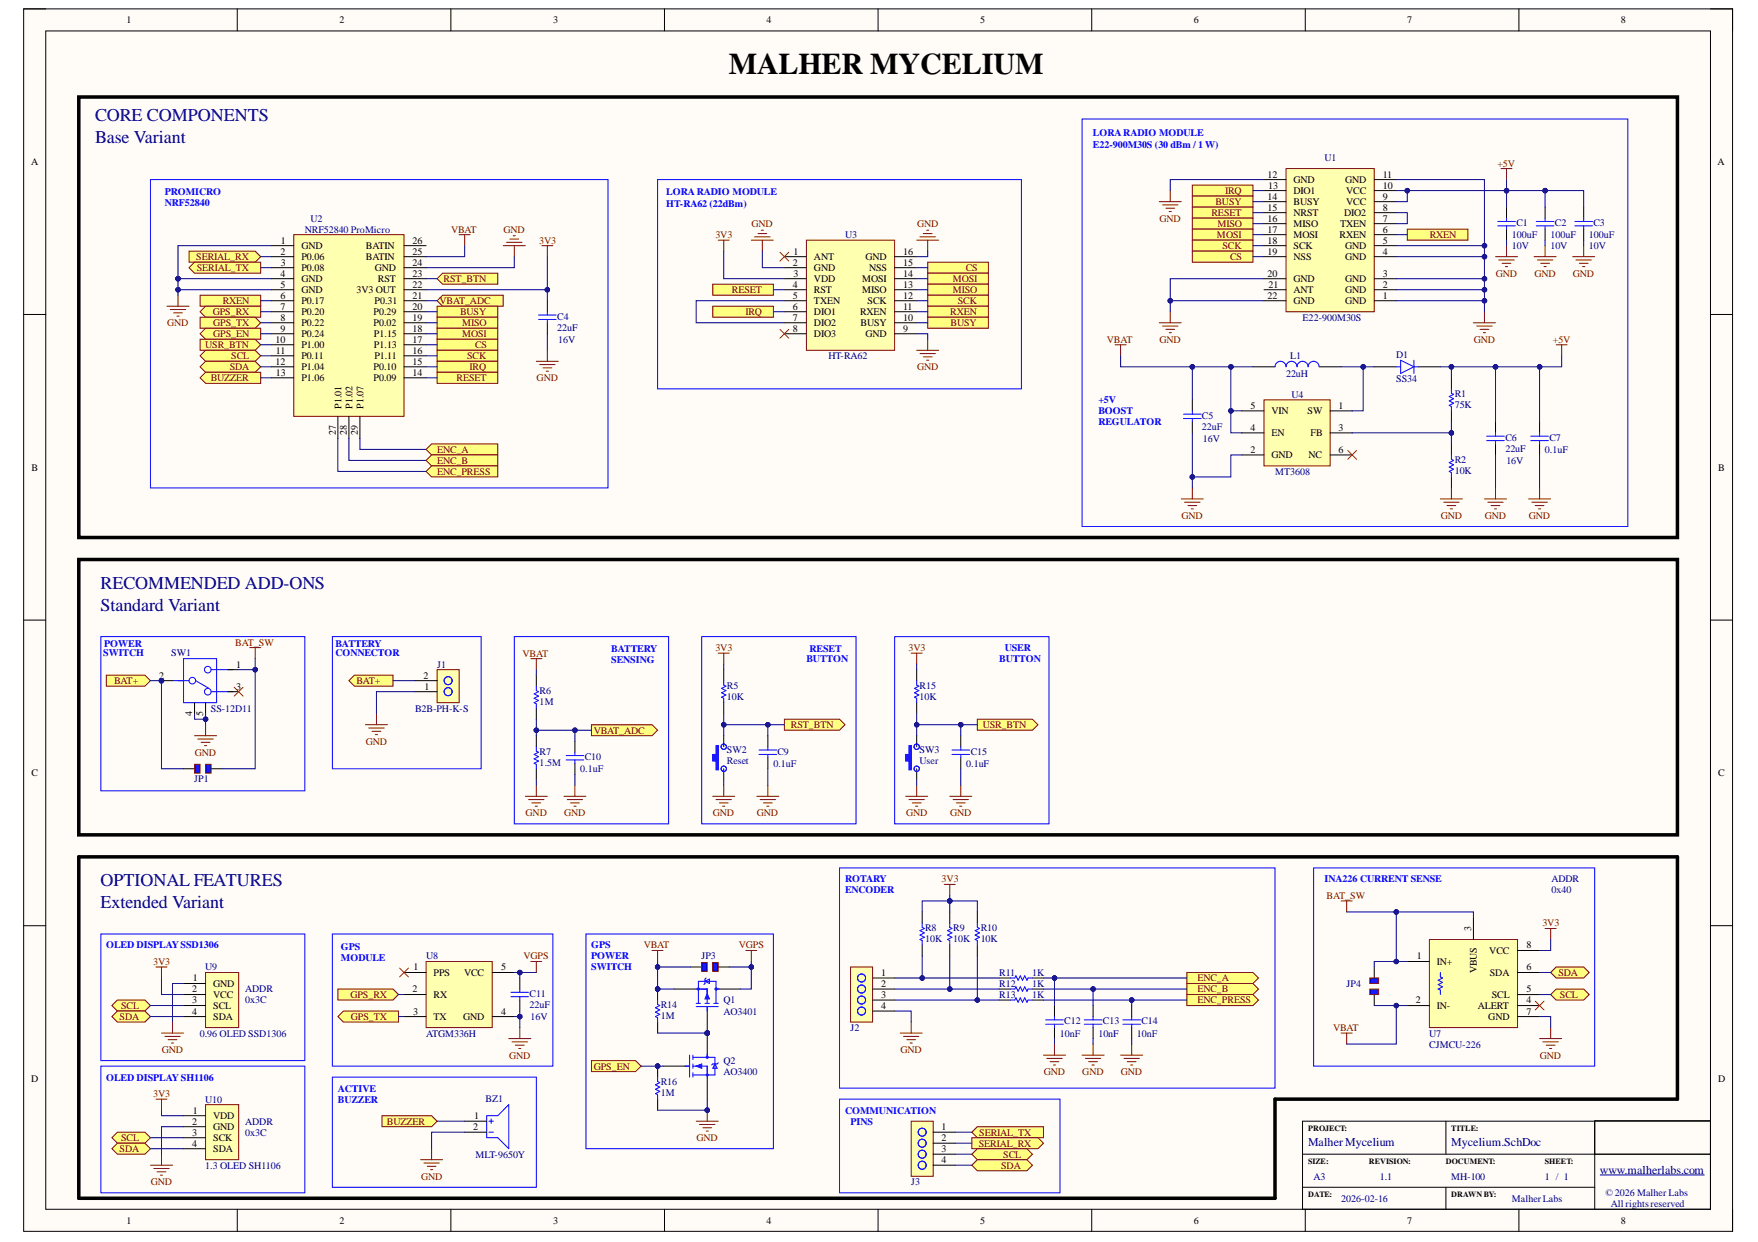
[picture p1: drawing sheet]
<svg xmlns="http://www.w3.org/2000/svg" width="297mm" height="210mm" viewBox="0 0 297 210" stroke-linecap="round" stroke-linejoin="round" font-family="sans-serif">
<defs><g id="words">
<text font-size="5.1" x="123.2" y="12.5">MALHER MYCELIUM</text>
<g font-size="3" fill="#000080">
<text x="16.1" y="20.4">CORE COMPONENTS</text>
<text x="16.1" y="24.1">Base Variant</text>
<text x="17" y="99.5">RECOMMENDED ADD-ONS</text>
<text x="17" y="103.2">Standard Variant</text>
<text x="17" y="149.8">OPTIONAL FEATURES</text>
<text x="17" y="153.5">Extended Variant</text>
</g>
<g font-size="2" fill="#000080">
<text x="221" y="193.7">MalherMycelium</text>
<text x="245.2" y="193.7">Mycelium.SchDoc</text>
<text x="270.3" y="198.4">www.malherlabs.com</text>
</g>
<g font-size="1.7">
<text x="21.4" y="3.9">1</text>
<text x="57.3" y="3.9">2</text>
<text x="93.5" y="3.9">3</text>
<text x="129.5" y="3.9">4</text>
<text x="165.6" y="3.9">5</text>
<text x="201.7" y="3.9">6</text>
<text x="237.8" y="3.9">7</text>
<text x="273.9" y="3.9">8</text>
<text x="5.2" y="27.9">A</text>
<text x="290.2" y="27.9">A</text>
<text x="214.2" y="30">12</text>
<text x="214.2" y="33.7">14</text>
<text x="214.2" y="35.6">15</text>
<text x="214.3" y="31.9">13</text>
<text x="218.6" y="30.9">GND</text>
<text x="218.6" y="32.8">DIO1</text>
<text x="218.6" y="34.7">BUSY</text>
<text x="227.3" y="30.9">GND</text>
<text x="227.5" y="34.7">VCC</text>
<text x="227.5" y="32.8">VCC</text>
<text x="233.6" y="35.6">8</text>
<text x="233.6" y="33.7">9</text>
<text x="233.6" y="31.9">10</text>
<text x="233.6" y="30">11</text>
<text x="47.5" y="41.2">1</text>
<text x="69.7" y="41.2">26</text>
<text x="214.2" y="37.4">16</text>
<text x="214.2" y="39.3">17</text>
<text x="214.2" y="41.2">18</text>
<text x="218.6" y="36.5">NRST</text>
<text x="218.6" y="38.4">MISO</text>
<text x="218.6" y="40.2">MOSI</text>
<text x="226.4" y="40.2">RXEN</text>
<text x="226.4" y="38.4">TXEN</text>
<text x="227.1" y="36.5">DIO2</text>
<text x="233.6" y="41.2">5</text>
<text x="233.6" y="39.3">6</text>
<text x="233.6" y="37.4">7</text>
<text x="47.4" y="43">2</text>
<text x="47.4" y="46.7">4</text>
<text x="47.5" y="44.9">3</text>
<text x="50.9" y="42.1">GND</text>
<text x="50.9" y="43.9">P0.06</text>
<text x="50.9" y="45.8">P0.08</text>
<text x="50.9" y="47.7">GND</text>
<text x="61.8" y="43.9">BATIN</text>
<text x="61.8" y="42.1">BATIN</text>
<text x="63.4" y="45.8">GND</text>
<text x="63.9" y="47.7">RST</text>
<text x="69.7" y="46.7">23</text>
<text x="69.7" y="44.9">24</text>
<text x="69.7" y="43">25</text>
<text x="134" y="44.9">2</text>
<text x="134.1" y="43">1</text>
<text x="134.1" y="46.7">3</text>
<text x="137.5" y="43.9">ANT</text>
<text x="137.5" y="45.8">GND</text>
<text x="137.5" y="47.7">VDD</text>
<text x="145.7" y="47.7">MOSI</text>
<text x="146.2" y="43.9">GND</text>
<text x="146.8" y="45.8">NSS</text>
<text x="152.6" y="46.7">14</text>
<text x="152.6" y="44.9">15</text>
<text x="152.6" y="43">16</text>
<text x="214.2" y="43">19</text>
<text x="214.2" y="46.7">20</text>
<text x="218.6" y="42.1">SCK</text>
<text x="218.6" y="43.9">NSS</text>
<text x="218.6" y="47.7">GND</text>
<text x="227.3" y="47.7">GND</text>
<text x="227.3" y="43.9">GND</text>
<text x="227.3" y="42.1">GND</text>
<text x="233.6" y="46.7">3</text>
<text x="233.6" y="43">4</text>
<text x="47.4" y="48.6">5</text>
<text x="47.4" y="50.5">6</text>
<text x="47.4" y="52.3">7</text>
<text x="50.9" y="49.5">GND</text>
<text x="50.9" y="51.4">P0.17</text>
<text x="50.9" y="53.2">P0.20</text>
<text x="60.2" y="49.5">3V3 OUT</text>
<text x="63.1" y="53.2">P0.29</text>
<text x="63.3" y="51.4">P0.31</text>
<text x="69.7" y="52.3">20</text>
<text x="69.7" y="50.5">21</text>
<text x="69.7" y="48.6">22</text>
<text x="134" y="48.6">4</text>
<text x="134" y="50.5">5</text>
<text x="134" y="52.3">6</text>
<text x="137.5" y="49.5">RST</text>
<text x="137.5" y="51.4">TXEN</text>
<text x="137.5" y="53.2">DIO1</text>
<text x="145.3" y="53.2">RXEN</text>
<text x="145.7" y="49.5">MISO</text>
<text x="146.6" y="51.4">SCK</text>
<text x="152.6" y="52.3">11</text>
<text x="152.6" y="50.5">12</text>
<text x="152.6" y="48.6">13</text>
<text x="214.2" y="50.5">22</text>
<text x="214.3" y="48.6">21</text>
<text x="218.6" y="49.5">ANT</text>
<text x="218.6" y="51.4">GND</text>
<text x="227.3" y="51.4">GND</text>
<text x="227.3" y="49.5">GND</text>
<text x="233.6" y="50.5">1</text>
<text x="233.6" y="48.6">2</text>
<text x="46.5" y="57.9">10</text>
<text x="46.6" y="59.8">11</text>
<text x="47.4" y="56">9</text>
<text x="47.4" y="54.2">8</text>
<text x="50.9" y="57">P0.24</text>
<text x="50.9" y="58.8">P1.00</text>
<text x="50.9" y="55.1">P0.22</text>
<text x="63.1" y="55.1">P0.02</text>
<text x="63.2" y="58.8">P1.13</text>
<text x="63.2" y="57">P1.15</text>
<text x="69.7" y="59.8">16</text>
<text x="69.7" y="57.9">17</text>
<text x="69.7" y="56">18</text>
<text x="69.7" y="54.2">19</text>
<text x="134" y="54.2">7</text>
<text x="134" y="56">8</text>
<text x="137.5" y="55.1">DIO2</text>
<text x="137.5" y="57">DIO3</text>
<text x="145.4" y="55.1">BUSY</text>
<text x="146.2" y="57">GND</text>
<text x="152.6" y="56">9</text>
<text x="152.6" y="54.2">10</text>
<text x="46.5" y="61.6">12</text>
<text x="46.6" y="63.5">13</text>
<text x="50.9" y="60.7">P0.11</text>
<text x="50.9" y="62.5">P1.04</text>
<text x="50.9" y="64.4">P1.06</text>
<text x="63.1" y="64.4">P0.09</text>
<text x="63.1" y="62.5">P0.10</text>
<text x="63.3" y="60.7">P1.11</text>
<text x="69.7" y="63.5">14</text>
<text x="69.7" y="61.6">15</text>
<text x="57.7" y="69" transform="rotate(-90 57.7 69)">P1.01</text>
<text x="59.5" y="69" transform="rotate(-90 59.5 69)">P1.02</text>
<text x="61.4" y="69" transform="rotate(-90 61.4 69)">P1.07</text>
<text x="211.3" y="69">5</text>
<text x="214.8" y="70">VIN</text>
<text x="220.9" y="70">SW</text>
<text x="226.2" y="69">1</text>
<text x="56.8" y="73.4" transform="rotate(-90 56.8 73.4)">27</text>
<text x="58.6" y="73.4" transform="rotate(-90 58.6 73.4)">28</text>
<text x="60.5" y="73.4" transform="rotate(-90 60.5 73.4)">29</text>
<text x="211.3" y="76.5">2</text>
<text x="211.3" y="72.8">4</text>
<text x="214.8" y="77.4">GND</text>
<text x="214.8" y="73.7">EN</text>
<text x="221.1" y="77.4">NC</text>
<text x="221.4" y="73.7">FB</text>
<text x="226.2" y="72.8">3</text>
<text x="226.2" y="76.5">6</text>
<text x="5.3" y="79.5">B</text>
<text x="290.3" y="79.5">B</text>
<text x="39.9" y="112.8">1</text>
<text x="26.9" y="114.7">2</text>
<text x="39.9" y="116.5">3</text>
<text x="71.6" y="114.7">2</text>
<text x="71.7" y="116.5">1</text>
<text x="32.5" y="121" transform="rotate(-90 32.5 121)">4</text>
<text x="34.3" y="120.9" transform="rotate(-90 34.3 120.9)">5</text>
<text x="5.3" y="131.2">C</text>
<text x="290.3" y="131.2">C</text>
<text x="248.6" y="157.3" transform="rotate(-90 248.6 157.3)">3</text>
<text x="251.6" y="161.2">VCC</text>
<text x="257.9" y="160.2">8</text>
<text x="32.5" y="167.7">2</text>
<text x="32.6" y="165.8">1</text>
<text x="36" y="166.7">GND</text>
<text x="69.7" y="167.7">2</text>
<text x="69.9" y="164">1</text>
<text x="73.3" y="164.9">PPS</text>
<text x="78.4" y="164.9">VCC</text>
<text x="84.7" y="164">5</text>
<text x="148.9" y="164.9">1</text>
<text x="148.9" y="166.7">2</text>
<text x="239.4" y="162.1">1</text>
<text x="242.8" y="163">IN+</text>
<text x="249.5" y="164.5" transform="rotate(-90 249.5 164.5)">VBUS</text>
<text x="251.7" y="164.9">SDA</text>
<text x="257.9" y="167.7">5</text>
<text x="257.9" y="164">6</text>
<text x="32.5" y="169.5">3</text>
<text x="32.5" y="171.5">4</text>
<text x="36" y="168.6">VCC</text>
<text x="36" y="170.5">SCL</text>
<text x="36" y="172.4">SDA</text>
<text x="69.8" y="171.5">3</text>
<text x="73.3" y="168.6">RX</text>
<text x="73.3" y="172.4">TX</text>
<text x="78.2" y="172.4">GND</text>
<text x="84.7" y="171.5">4</text>
<text x="148.9" y="168.6">3</text>
<text x="148.9" y="170.5">4</text>
<text x="239.2" y="169.5">2</text>
<text x="242.8" y="170.5">IN-</text>
<text x="249.7" y="170.5">ALERT</text>
<text x="251.5" y="172.4">GND</text>
<text x="252.1" y="168.6">SCL</text>
<text x="257.9" y="169.5">4</text>
<text x="257.9" y="171.5">7</text>
<text x="5.2" y="182.8">D</text>
<text x="290.3" y="182.8">D</text>
<text x="32.5" y="190.1">2</text>
<text x="32.5" y="191.9">3</text>
<text x="32.6" y="188.2">1</text>
<text x="36" y="189.1">VDD</text>
<text x="36" y="191">GND</text>
<text x="79.9" y="191">2</text>
<text x="80.1" y="189.1">1</text>
<text x="159.1" y="191">1</text>
<text x="32.5" y="193.8">4</text>
<text x="36" y="192.9">SCK</text>
<text x="36" y="194.7">SDA</text>
<text x="159.1" y="192.9">2</text>
<text x="159.1" y="194.7">3</text>
<text x="159.1" y="196.6">4</text>
<text x="21.4" y="206.8">1</text>
<text x="57.3" y="206.8">2</text>
<text x="93.5" y="206.8">3</text>
<text x="129.5" y="206.8">4</text>
<text x="165.6" y="206.8">5</text>
<text x="201.7" y="206.8">6</text>
<text x="237.8" y="206.8">7</text>
<text x="273.9" y="206.8">8</text>
</g>
<g font-size="1.7" fill="#00f">
<text x="184.7" y="22.9">LORARADIO MODULE</text>
<text x="184.7" y="24.9">E22-900M30S (30 dBm / 1 W)</text>
<text x="27.8" y="33">PROMICRO</text>
<text x="27.8" y="34.8">NRF52840</text>
<text x="112.6" y="33">LORARADIO MODULE</text>
<text x="112.6" y="35">HT-RA62 (22dBm)</text>
<text x="185.6" y="68.1">+5V</text>
<text x="185.6" y="70">BOOST</text>
<text x="185.6" y="71.8">REGULATOR</text>
<text x="17.4" y="110.8">SWITCH</text>
<text x="17.6" y="109.3">POWER</text>
<text x="56.7" y="109.3">BATTERY</text>
<text x="56.7" y="110.8">CONNECTOR</text>
<text x="103.3" y="110.2">BATTERY</text>
<text x="103.3" y="112.1">SENSING</text>
<text x="136.3" y="111.9">BUTTON</text>
<text x="136.8" y="110.2">RESET</text>
<text x="168.8" y="111.9">BUTTON</text>
<text x="169.8" y="110">USER</text>
<text x="142.8" y="149.1">ROTARY</text>
<text x="223.8" y="149.1">INA226 CURRENT SENSE</text>
<text x="142.8" y="150.9">ENCODER</text>
<text x="17.9" y="160.2">OLED DISPLAYSSD1306</text>
<text x="57.6" y="160.5">GPS</text>
<text x="99.9" y="160.2">GPS</text>
<text x="57.6" y="162.3">MODULE</text>
<text x="99.9" y="164">SWITCH</text>
<text x="99.9" y="162.1">POWER</text>
<text x="17.9" y="182.6">OLED DISPLAY SH1106</text>
<text x="57.1" y="184.5">ACTIVE</text>
<text x="57.1" y="186.3">BUZZER</text>
<text x="142.8" y="188.2">COMMUNICATION</text>
<text x="143.7" y="190.1">PINS</text>
</g>
<g font-size="1.7" fill="#000080">
<text x="223.8" y="27.2">U1</text>
<text x="51.5" y="39.3">NRF52840 ProMicro</text>
<text x="52.4" y="37.4">U2</text>
<text x="142.8" y="40.2">U3</text>
<text x="255.4" y="40.2">100uF</text>
<text x="256.2" y="38.2">C1</text>
<text x="262" y="40.2">100uF</text>
<text x="262.7" y="38.2">C2</text>
<text x="268.5" y="40.2">100uF</text>
<text x="269.2" y="38.2">C3</text>
<text x="255.4" y="42.1">10V</text>
<text x="262" y="42.1">10V</text>
<text x="268.5" y="42.1">10V</text>
<text x="94.1" y="55.9">22uF</text>
<text x="94.1" y="54">C4</text>
<text x="94.3" y="57.9">16V</text>
<text x="220.1" y="54.2">E22-900M30S</text>
<text x="140" y="60.7">HT-RA62</text>
<text x="217.3" y="63.6">22uH</text>
<text x="218" y="60.7">L1</text>
<text x="235.9" y="60.5">D1</text>
<text x="235.9" y="64.6">SS34</text>
<text x="203.1" y="70.7">C5</text>
<text x="218.2" y="67.2">U4</text>
<text x="245.8" y="68.9">75K</text>
<text x="245.8" y="67">R1</text>
<text x="203.1" y="72.6">22uF</text>
<text x="203.3" y="74.6">16V</text>
<text x="254.3" y="76.3">22uF</text>
<text x="254.3" y="74.5">C6</text>
<text x="261" y="76.5">0.1uF</text>
<text x="261.8" y="74.5">C7</text>
<text x="215.4" y="80.2">MT3608</text>
<text x="245.8" y="80">10K</text>
<text x="245.8" y="78.2">R2</text>
<text x="254.5" y="78.3">16V</text>
<text x="28.9" y="110.8">SW1</text>
<text x="73.8" y="112.8">J1</text>
<text x="91.2" y="119.2">1M</text>
<text x="91.2" y="117.3">R6</text>
<text x="122.8" y="118.2">10K</text>
<text x="122.8" y="116.4">R5</text>
<text x="155.4" y="118.2">10K</text>
<text x="155.4" y="116.4">R15</text>
<text x="35.6" y="120.3">SS-12D11</text>
<text x="70.1" y="120.3">B2B-PH-K-S</text>
<text x="91.2" y="129.4">1.5M</text>
<text x="91.2" y="127.5">R7</text>
<text x="98" y="130.5">0.1uF</text>
<text x="98.8" y="128.5">C10</text>
<text x="122.8" y="127.3">SW2</text>
<text x="122.8" y="129.1">Reset</text>
<text x="130.7" y="129.6">0.1uF</text>
<text x="131.4" y="127.5">C9</text>
<text x="155.4" y="127.3">SW3</text>
<text x="155.4" y="129.1">User</text>
<text x="163.3" y="129.6">0.1uF</text>
<text x="164" y="127.5">C15</text>
<text x="32.8" y="132.2">JP1</text>
<text x="262.1" y="149.1">ADDR</text>
<text x="262.1" y="150.9">0x40</text>
<text x="156.3" y="159.1">10K</text>
<text x="156.3" y="157.3">R8</text>
<text x="161.1" y="159.1">10K</text>
<text x="161.1" y="157.3">R9</text>
<text x="165.7" y="159.1">10K</text>
<text x="165.7" y="157.3">R10</text>
<text x="34.7" y="164">U9</text>
<text x="41.4" y="167.7">ADDR</text>
<text x="72" y="162.1">U8</text>
<text x="118.5" y="162.1">JP3</text>
<text x="168.8" y="164.9">R11</text>
<text x="168.8" y="166.7">R12</text>
<text x="174.4" y="164.9">1K</text>
<text x="174.4" y="166.7">1K</text>
<text x="227.5" y="166.7">JP4</text>
<text x="41.4" y="169.5">0x3C</text>
<text x="89.5" y="170.3">22uF</text>
<text x="89.5" y="168.4">C11</text>
<text x="89.7" y="172.4">16V</text>
<text x="111.7" y="172.2">1M</text>
<text x="111.7" y="170.3">R14</text>
<text x="122.2" y="169.5">Q1</text>
<text x="122.2" y="171.5">AO3401</text>
<text x="168.8" y="168.6">R13</text>
<text x="174.4" y="168.6">1K</text>
<text x="179.8" y="173.1">C12</text>
<text x="186.3" y="173.1">C13</text>
<text x="192.9" y="173.1">C14</text>
<text x="33.7" y="175.2">0.96 OLED SSD1306</text>
<text x="72" y="175.2">ATGM336H</text>
<text x="122.2" y="179.8">Q2</text>
<text x="143.7" y="174.3">J2</text>
<text x="179.1" y="175.2">10nF</text>
<text x="185.6" y="175.2">10nF</text>
<text x="192.1" y="175.2">10nF</text>
<text x="241.5" y="175.2">U7</text>
<text x="241.5" y="177.1">CJMCU-226</text>
<text x="111.7" y="185.2">1M</text>
<text x="111.7" y="183.3">R16</text>
<text x="122.2" y="181.7">AO3400</text>
<text x="34.7" y="186.3">U10</text>
<text x="41.4" y="191.9">0x3C</text>
<text x="41.4" y="190.1">ADDR</text>
<text x="82" y="186.2">BZ1</text>
<text x="34.7" y="197.5">1.3 OLED SH1106</text>
<text x="80.4" y="195.6">MLT-9650Y</text>
<text x="153.9" y="200.3">J3</text>
<text x="222" y="199.4">A3</text>
<text x="226.6" y="203.1">2026-02-16</text>
<text x="233.1" y="199.4">1.1</text>
<text x="245.2" y="199.4">MH-100</text>
<text x="255.4" y="203.1">MalherLabs</text>
<text x="261" y="199.4">1 / 1</text>
<text x="271.3" y="202.2">© 2026 Malher Labs</text>
<text x="272.2" y="204">All rightsreserved</text>
</g>
<g font-size="1.7" fill="#800000">
<text x="253" y="28.1">+5V</text>
<text x="205.4" y="34.7">BUSY</text>
<text x="207" y="32.8">IRQ</text>
<text x="76.2" y="39.3">VBAT</text>
<text x="85.1" y="39.3">GND</text>
<text x="91.1" y="41.2">3V3</text>
<text x="120.9" y="40.2">3V3</text>
<text x="127" y="38.4">GND</text>
<text x="155" y="38.4">GND</text>
<text x="195.9" y="37.4">GND</text>
<text x="204.7" y="36.5">RESET</text>
<text x="205.6" y="40.2">MOSI</text>
<text x="205.7" y="38.4">MISO</text>
<text x="241.6" y="40.2">RXEN</text>
<text x="33.2" y="43.9">SERIAL_RX</text>
<text x="33.2" y="45.8">SERIAL_TX</text>
<text x="74.9" y="47.7">RST_BTN</text>
<text x="161" y="47.7">MOSI</text>
<text x="163.2" y="45.8">CS</text>
<text x="206.6" y="42.1">SCK</text>
<text x="207.8" y="43.9">CS</text>
<text x="252.7" y="46.7">GND</text>
<text x="259.3" y="46.7">GND</text>
<text x="265.8" y="46.7">GND</text>
<text x="35.9" y="53.2">GPS_RX</text>
<text x="37.6" y="51.4">RXEN</text>
<text x="74.3" y="51.4">VBAT_ADC</text>
<text x="77.7" y="53.2">BUSY</text>
<text x="123.7" y="49.5">RESET</text>
<text x="125.9" y="53.2">IRQ</text>
<text x="160.5" y="53.2">RXEN</text>
<text x="161" y="49.5">MISO</text>
<text x="161.8" y="51.4">SCK</text>
<text x="28.3" y="55.1">GND</text>
<text x="34.7" y="58.8">USR_BTN</text>
<text x="36" y="55.1">GPS_TX</text>
<text x="36" y="57">GPS_EN</text>
<text x="78.1" y="55.1">MISO</text>
<text x="78.1" y="57">MOSI</text>
<text x="80.3" y="58.8">CS</text>
<text x="160.6" y="55.1">BUSY</text>
<text x="187" y="57.9">VBAT</text>
<text x="195.9" y="57.9">GND</text>
<text x="249" y="57.9">GND</text>
<text x="262.4" y="57.9">+5V</text>
<text x="35.6" y="64.4">BUZZER</text>
<text x="38.8" y="62.5">SDA</text>
<text x="39.1" y="60.7">SCL</text>
<text x="77.1" y="64.4">RESET</text>
<text x="78.9" y="60.7">SCK</text>
<text x="79.3" y="62.5">IRQ</text>
<text x="90.7" y="64.4">GND</text>
<text x="155" y="62.5">GND</text>
<text x="73.8" y="76.5">ENC_A</text>
<text x="73.8" y="78.3">ENC_B</text>
<text x="73.8" y="80.2">ENC_PRESS</text>
<text x="199.6" y="87.7">GND</text>
<text x="243.4" y="87.7">GND</text>
<text x="250.9" y="87.7">GND</text>
<text x="258.3" y="87.7">GND</text>
<text x="39.8" y="109.1">BAT_SW</text>
<text x="88.3" y="111">VBAT</text>
<text x="120.9" y="110">3V3</text>
<text x="153.5" y="110">3V3</text>
<text x="19.3" y="115.6">BAT+</text>
<text x="60.2" y="115.6">BAT+</text>
<text x="61.8" y="125.8">GND</text>
<text x="100.3" y="124">VBAT_ADC</text>
<text x="133.6" y="123.1">RST_BTN</text>
<text x="166" y="123.1">USR_BTN</text>
<text x="32.9" y="127.7">GND</text>
<text x="88.8" y="137.9">GND</text>
<text x="95.3" y="137.9">GND</text>
<text x="120.5" y="137.9">GND</text>
<text x="127.9" y="137.9">GND</text>
<text x="153.1" y="137.9">GND</text>
<text x="160.5" y="137.9">GND</text>
<text x="159.1" y="149.1">3V3</text>
<text x="224.2" y="151.9">BAT_SW</text>
<text x="108.8" y="160.2">VBAT</text>
<text x="124.8" y="160.2">VGPS</text>
<text x="260.6" y="156.5">3V3</text>
<text x="25.9" y="163">3V3</text>
<text x="88.5" y="162.1">VGPS</text>
<text x="202.3" y="165.8">ENC_A</text>
<text x="202.3" y="167.7">ENC_B</text>
<text x="263.3" y="164.9">SDA</text>
<text x="20.2" y="172.4">SDA</text>
<text x="20.5" y="170.5">SCL</text>
<text x="59.2" y="168.6">GPS_RX</text>
<text x="59.3" y="172.4">GPS_TX</text>
<text x="202.3" y="169.5">ENC_PRESS</text>
<text x="263.6" y="168.6">SCL</text>
<text x="27.3" y="178">GND</text>
<text x="86" y="178.9">GND</text>
<text x="152.2" y="178">GND</text>
<text x="225.3" y="174.3">VBAT</text>
<text x="260.2" y="178.9">GND</text>
<text x="25.9" y="185.4">3V3</text>
<text x="100.3" y="180.8">GPS_EN</text>
<text x="176.4" y="181.7">GND</text>
<text x="182.9" y="181.7">GND</text>
<text x="189.4" y="181.7">GND</text>
<text x="65.4" y="190.1">BUZZER</text>
<text x="165.4" y="191.9">SERIAL_TX</text>
<text x="20.2" y="194.7">SDA</text>
<text x="20.5" y="192.9">SCL</text>
<text x="117.7" y="192.9">GND</text>
<text x="165.4" y="193.8">SERIAL_RX</text>
<text x="169.2" y="197.5">SDA</text>
<text x="169.5" y="195.6">SCL</text>
<text x="25.5" y="200.3">GND</text>
<text x="71.1" y="199.4">GND</text>
</g>
<g font-size="1.4">
<text x="221" y="191.1">PROJECT:</text>
<text x="245.2" y="191.1">TITLE:</text>
<text x="221" y="196.7">SIZE:</text>
<text x="231.3" y="196.7">REVISION:</text>
<text x="244.3" y="196.7">DOCUMENT:</text>
<text x="261" y="196.7">SHEET:</text>
<text x="221" y="202.2">DATE:</text>
<text x="245.2" y="202.2">DRAWN BY:</text>
</g>
</g></defs>
<path d="M4 1.5h288.7v206.6h-288.7z" fill-rule="evenodd" fill="#fffcf8"/>
<path d="M4 1.5h288.7v206.6h-288.7z" fill="none" stroke="#000" stroke-width=".17"/>
<path d="M7.7 5.2h281.3v199.2h-281.3z" fill-rule="evenodd" fill="#fffcf8"/>
<g fill="none" stroke="#000" stroke-width=".17">
<path d="M4 1.5h3.7M7.7 5.2h281.3v199.2h-281.3zM40.1 1.5v3.7M76.2 1.5v3.7M112.3 1.5v3.7M148.4 1.5v3.7M184.5 1.5v3.7M220.5 1.5v3.7M256.6 1.5v3.7M289 1.5h3.7v3.7M4 53.1h3.7M289 53.1h3.7"/>
<path d="M4 104.8h3.7M289 104.8h3.7M4 156.4h3.7M289 156.4h3.7M220.1 189.5h68.9v14.9h-68.9zM220.1 195.1h68.9M244.3 189.5v5.6M269.4 189.4h19.6v5.7h-19.6zM269.4 189.5v14.9M40.1 204.4v3.7M76.2 204.4v3.7M112.3 204.4v3.7"/>
<path d="M148.4 204.4v3.7M184.5 204.4v3.7M220.1 200.7h49.3M220.5 204.4v3.7M244.3 200.7v3.7M256.6 204.4v3.7M292.7 204.4v3.7"/>
</g>
<path d="M270.4 198.6h17.6" fill="none" stroke="#000080" stroke-width=".17"/>
<path d="M49.6 39.7h18.7v30.7h-18.7z" fill-rule="evenodd" fill="#ffffb0"/>
<path d="M49.6 39.7h18.7v30.7h-18.7z" fill="none" stroke="#800000" stroke-width=".17"/>
<g fill="none" stroke="#000" stroke-width=".17">
<path d="M45.9 41.5h3.7M45.9 43.4h3.7M45.9 45.2h3.7M45.9 47.1h3.7M45.9 49h3.7M45.9 50.8h3.7M45.9 52.7h3.7M45.9 56.4h3.7M45.9 58.3h3.7M45.9 54.5h3.7M68.3 41.5h3.7M68.3 43.4h3.7"/>
<path d="M68.3 45.2h3.7M68.3 47.1h3.7M68.3 49h3.7M68.3 50.8h3.7M68.3 52.7h3.7M68.3 56.4h3.7M68.3 58.3h3.7M68.3 54.5h3.7M45.9 60.1h3.7M45.9 62h3.7M45.9 63.9h3.7M57.1 70.4v3.7"/>
<path d="M59 70.4v3.7M60.8 70.4v3.7M68.3 60.1h3.7M68.3 62h3.7M68.3 63.9h3.7"/>
</g>
<path d="M73.9 113.2h3.7v5.6h-3.7z" fill-rule="evenodd" fill="#ffffb0"/>
<path d="M73.9 113.2h3.7v5.6h-3.7z" fill="none" stroke="#800000" stroke-width=".17"/>
<path d="M70.1 116.9h3.8M70.1 115h3.8" fill="none" stroke="#000" stroke-width=".17"/>
<g fill="none" stroke="#00f" stroke-width=".17">
<circle cx="75.7" cy="115" r=".68"/>
<circle cx="75.7" cy="116.9" r=".68"/>
</g>
<path d="M59 115l.9-.9h6.5v1.9h-6.5z" fill-rule="evenodd" fill="#ffff80"/>
<path d="M59 115l.9-.9h6.5v1.9h-6.5z" fill="none" stroke="#800000" stroke-width=".17"/>
<circle cx="27.3" cy="115" r=".37" fill="#000080"/>
<circle cx="27.3" cy="115" r=".37" fill="none" stroke="#000080" stroke-width=".17"/>
<g fill="none" stroke="#00f" stroke-width=".17">
<path d="M29.1 115h2.8M33.1 115l2.2 1.3M35.7 113.2h3.7M35.7 116.9h3.7"/>
<circle cx="32.5" cy="115" r=".56"/>
<circle cx="35.1" cy="113.2" r=".56"/>
<circle cx="35.1" cy="116.9" r=".56"/>
</g>
<path d="M27.3 115h1.8M38.5 116.9h1.8" fill="none" stroke="#000" stroke-width=".17"/>
<circle cx="27.3" cy="115" r=".37" fill="#000080"/>
<circle cx="27.3" cy="115" r=".37" fill="none" stroke="#000080" stroke-width=".17"/>
<path d="M32.9 118.8v1.8M34.7 118.8v1.8M38.5 113.2h1.8" fill="none" stroke="#000" stroke-width=".17"/>
<path d="M31 111.3h5.6v7.5h-5.6z" fill="none" stroke="#00f" stroke-width=".17"/>
<path d="M213.6 67.6h11.1v11.1h-11.1z" fill-rule="evenodd" fill="#ffffb0"/>
<g fill="none" stroke="#800000" stroke-width=".17">
<path d="M188.4 58.3h1.9M189.3 58.3v1.8M262.9 58.3h1.9M263.9 58.3v1.8M213.6 67.6h11.1v11.1h-11.1zM199.6 84.3h3.7M200.2 84.9h2.6M200.7 85.4h1.5M201.3 86h.3M201.5 82.5v1.8M243.4 84.3h3.7M243.9 84.9h2.6"/>
<path d="M244.5 85.4h1.5M245 86h.4M245.2 82.5v1.8M250.8 84.3h3.7M251.4 84.9h2.6M251.9 85.4h1.5M252.5 86h.4M252.7 82.5v1.8M258.3 84.3h3.7M258.8 84.9h2.6M259.4 85.4h1.5M260 86h.3"/>
<path d="M260.1 82.5v1.8M42.2 109.4h1.8M43.1 109.4v1.9M32.9 124.3h3.7M33.4 124.9h2.6M34 125.5h1.5M34.5 126h.4M34.7 122.5v1.8"/>
</g>
<g fill="none" stroke="#000" stroke-width=".17">
<path d="M254.5 35v1.9M254.5 38.7v1.9M261.1 35v1.9M261.1 38.7v1.9M267.6 35v1.9M267.6 38.7v1.9M201.5 67.6v1.8M201.5 71.3v1.9M209.8 69.4h3.8M209.8 76.9h3.8M209.8 73.2h3.8M211.7 62h3.7"/>
<path d="M222.9 62h3.7M224.7 69.4h3.8M224.7 76.9h3.8M224.7 73.2h3.8M232.2 62h3.7M239.6 62h3.8M245.2 63.9v1.8M245.2 69.4v1.9M245.2 75v1.9M252.7 71.3v1.9M252.7 75v1.9M260.1 71.3v1.9"/>
<path d="M260.1 75v1.9M245.2 80.6v1.9"/>
</g>
<g fill="none" stroke="#00f" stroke-width=".17">
<path d="M253.1 37.4h2.9M253.1 38.2h2.9M254.5 36.9v.5M254.5 38.2v.5M259.6 37.4h3M259.6 38.2h3M261.1 36.9v.5M261.1 38.2v.5M266.1 37.4h3M266.1 38.2h3M267.6 36.9v.5M267.6 38.2v.5"/>
<path d="M200 70h3M200 70.7h3M201.5 69.4v.6M201.5 70.7v.6M215.4 62a.93 .93 0 0 1 1-.9 .93 .93 0 0 1 .9 .9 .93 .93 0 0 1 .9-.9 .93 .93 0 0 1 1 .9 .94 .94 0 0 1 .9-.9 .94 .94 0 0 1 .9 .9 .93 .93 0 0 1 1-.9 .93 .93 0 0 1 .9 .9M235.9 62h.8M236.7 60.9l2.2 1.1-2.2 1.1zM238.9 60.9v2.2M238.9 62h.7M245.2 65.7v.8l.4 .1-.7 .4 .7 .4-.7 .4 .7 .3-.7 .4 .3 .2v.7M245.2 76.9v.7l.4 .2-.7 .4 .7 .4-.7 .3 .7 .4-.7 .4 .3 .2v.7M251.2 73.7h3"/>
<path d="M251.2 74.5h3M252.7 73.2v.5M252.7 74.5v.5M258.6 73.7h3M258.6 74.5h3M260.1 73.2v.5M260.1 74.5v.5"/>
</g>
<path d="M227.7 76.1l1.5 1.5M229.2 76.1l-1.5 1.5" fill="none" stroke="#f00" stroke-width=".17"/>
<path d="M18 114.1h6.5l.9 .9-.9 1h-6.5z" fill-rule="evenodd" fill="#ffff80"/>
<path d="M18 114.1h6.5l.9 .9-.9 1h-6.5z" fill="none" stroke="#800000" stroke-width=".17"/>
<path d="M217.3 28.5h14.9v24.2h-14.9z" fill-rule="evenodd" fill="#ffffb0"/>
<path d="M217.3 28.5h14.9v24.2h-14.9zM28.2 51.8h3.7M28.8 52.3h2.6M29.3 52.9h1.5M29.9 53.4h.4M30.1 49.9v1.9" fill="none" stroke="#800000" stroke-width=".17"/>
<g fill="none" stroke="#000" stroke-width=".17">
<path d="M213.6 30.4h3.7M213.6 32.2h3.7M213.6 34.1h3.7M213.6 35.9h3.7M213.6 37.8h3.7M213.6 39.7h3.7M232.2 30.4h3.7M232.2 32.2h3.7M232.2 34.1h3.7M232.2 35.9h3.7M232.2 37.8h3.7M232.2 39.7h3.7"/>
<path d="M213.6 41.5h3.7M213.6 43.4h3.7M213.6 47.1h3.7M213.6 49h3.7M213.6 50.8h3.7M232.2 41.5h3.7M232.2 43.4h3.7M232.2 47.1h3.7M232.2 49h3.7M232.2 50.8h3.7"/>
</g>
<path d="M33.8 49.9h10.2v1.9h-10.2z" fill-rule="evenodd" fill="#ffff80"/>
<path d="M33.8 49.9h10.2v1.9h-10.2z" fill="none" stroke="#800000" stroke-width=".17"/>
<path d="M33.8 52.7l.9-.9h9.3v1.8h-9.3z" fill-rule="evenodd" fill="#ffff80"/>
<path d="M33.8 52.7l.9-.9h9.3v1.8h-9.3z" fill="none" stroke="#800000" stroke-width=".17"/>
<path d="M33.8 53.6h9.3l.9 .9-.9 1h-9.3z" fill-rule="evenodd" fill="#ffff80"/>
<path d="M33.8 53.6h9.3l.9 .9-.9 1h-9.3z" fill="none" stroke="#800000" stroke-width=".17"/>
<path d="M33.8 56.4l.9-.9h9.3v1.8h-9.3z" fill-rule="evenodd" fill="#ffff80"/>
<path d="M33.8 56.4l.9-.9h9.3v1.8h-9.3z" fill="none" stroke="#800000" stroke-width=".17"/>
<path d="M33.8 57.3h9.3l.9 1-.9 .9h-9.3z" fill-rule="evenodd" fill="#ffff80"/>
<path d="M33.8 57.3h9.3l.9 1-.9 .9h-9.3z" fill="none" stroke="#800000" stroke-width=".17"/>
<path d="M33.8 60.1l.9-.9h8.4l.9 .9-.9 1h-8.4z" fill-rule="evenodd" fill="#ffff80"/>
<path d="M33.8 60.1l.9-.9h8.4l.9 .9-.9 1h-8.4z" fill="none" stroke="#800000" stroke-width=".17"/>
<path d="M33.8 62l.9-.9h8.4l.9 .9-.9 .9h-8.4z" fill-rule="evenodd" fill="#ffff80"/>
<path d="M33.8 62l.9-.9h8.4l.9 .9-.9 .9h-8.4z" fill="none" stroke="#800000" stroke-width=".17"/>
<path d="M73.9 47.1l.9-.9h9.3v1.8h-9.3z" fill-rule="evenodd" fill="#ffff80"/>
<path d="M73.9 47.1l.9-.9h9.3v1.8h-9.3z" fill="none" stroke="#800000" stroke-width=".17"/>
<path d="M73.9 50.8l.9-.9h10.2v1.9h-10.2z" fill-rule="evenodd" fill="#ffff80"/>
<path d="M73.9 50.8l.9-.9h10.2v1.9h-10.2z" fill="none" stroke="#800000" stroke-width=".17"/>
<path d="M73.9 51.8h10.2v1.8h-10.2z" fill-rule="evenodd" fill="#ffff80"/>
<path d="M73.9 51.8h10.2v1.8h-10.2z" fill="none" stroke="#800000" stroke-width=".17"/>
<path d="M73.9 53.6h10.2v1.9h-10.2z" fill-rule="evenodd" fill="#ffff80"/>
<path d="M73.9 53.6h10.2v1.9h-10.2z" fill="none" stroke="#800000" stroke-width=".17"/>
<path d="M73.9 55.5h10.2v1.8h-10.2z" fill-rule="evenodd" fill="#ffff80"/>
<path d="M73.9 55.5h10.2v1.8h-10.2z" fill="none" stroke="#800000" stroke-width=".17"/>
<path d="M73.9 57.3h10.2v1.9h-10.2z" fill-rule="evenodd" fill="#ffff80"/>
<path d="M73.9 57.3h10.2v1.9h-10.2z" fill="none" stroke="#800000" stroke-width=".17"/>
<path d="M73.9 59.2h10.2v1.9h-10.2z" fill-rule="evenodd" fill="#ffff80"/>
<path d="M73.9 59.2h10.2v1.9h-10.2z" fill="none" stroke="#800000" stroke-width=".17"/>
<path d="M73.9 61.1h10.2v1.8h-10.2z" fill-rule="evenodd" fill="#ffff80"/>
<path d="M73.9 61.1h10.2v1.8h-10.2z" fill="none" stroke="#800000" stroke-width=".17"/>
<path d="M73.9 62.9h10.2v1.9h-10.2z" fill-rule="evenodd" fill="#ffff80"/>
<path d="M73.9 62.9h10.2v1.9h-10.2z" fill="none" stroke="#800000" stroke-width=".17"/>
<path d="M201.5 31.3h10.2v1.8h-10.2z" fill-rule="evenodd" fill="#ffff80"/>
<path d="M195.9 34.1h3.7M196.4 34.6h2.6M197 35.2h1.5M197.5 35.8h.4M197.7 32.2v1.9M201.5 31.3h10.2v1.8h-10.2z" fill="none" stroke="#800000" stroke-width=".17"/>
<path d="M201.5 33.1h10.2v1.9h-10.2z" fill-rule="evenodd" fill="#ffff80"/>
<path d="M201.5 33.1h10.2v1.9h-10.2z" fill="none" stroke="#800000" stroke-width=".17"/>
<path d="M201.5 35h10.2v1.9h-10.2z" fill-rule="evenodd" fill="#ffff80"/>
<path d="M201.5 35h10.2v1.9h-10.2z" fill="none" stroke="#800000" stroke-width=".17"/>
<path d="M201.5 36.9h10.2v1.8h-10.2z" fill-rule="evenodd" fill="#ffff80"/>
<path d="M201.5 36.9h10.2v1.8h-10.2z" fill="none" stroke="#800000" stroke-width=".17"/>
<path d="M201.5 38.7h10.2v1.9h-10.2z" fill-rule="evenodd" fill="#ffff80"/>
<path d="M201.5 38.7h10.2v1.9h-10.2z" fill="none" stroke="#800000" stroke-width=".17"/>
<path d="M201.5 40.6h10.2v1.8h-10.2z" fill-rule="evenodd" fill="#ffff80"/>
<path d="M201.5 40.6h10.2v1.8h-10.2z" fill="none" stroke="#800000" stroke-width=".17"/>
<path d="M201.5 42.4h10.2v1.9h-10.2z" fill-rule="evenodd" fill="#ffff80"/>
<path d="M195.9 54.6h3.7M196.4 55.1h2.6M197 55.7h1.5M197.5 56.2h.4M197.7 52.7v1.9M201.5 42.4h10.2v1.9h-10.2z" fill="none" stroke="#800000" stroke-width=".17"/>
<path d="M237.8 38.7h10.2v1.9h-10.2z" fill-rule="evenodd" fill="#ffff80"/>
<g fill="none" stroke="#800000" stroke-width=".17">
<path d="M237.8 38.7h10.2v1.9h-10.2zM253.6 28.5h1.9M254.5 28.5v1.9M249 54.6h3.7M249.5 55.1h2.6M250.1 55.7h1.5M250.6 56.2h.4M250.8 52.7v1.9M252.7 43.4h3.7M253.2 43.9h2.7M253.8 44.5h1.5M254.4 45.1h.3"/>
<path d="M254.5 41.5v1.9M259.2 43.4h3.7M259.8 43.9h2.6M260.3 44.5h1.5M260.9 45.1h.4M261.1 41.5v1.9M265.7 43.4h3.7M266.3 43.9h2.6M266.8 44.5h1.5M267.4 45.1h.4M267.6 41.5v1.9"/>
</g>
<path d="M136.3 40.6h14.9v18.6h-14.9z" fill-rule="evenodd" fill="#ffffb0"/>
<g fill="none" stroke="#800000" stroke-width=".17">
<path d="M136.3 40.6h14.9v18.6h-14.9zM89.7 111.3h1.8M90.6 111.3v1.9M88.8 134.6h3.7M89.3 135.1h2.6M89.9 135.7h1.5M90.4 136.3h.4M90.6 132.7v1.9M95.3 134.6h3.7M95.8 135.1h2.6M96.4 135.7h1.5M97 136.3h.3"/>
<path d="M97.1 132.7v1.9"/>
</g>
<g fill="none" stroke="#000" stroke-width=".17">
<path d="M132.5 43.4h3.8M132.5 45.2h3.8M132.5 47.1h3.8M132.5 49h3.8M132.5 50.8h3.8M132.5 52.7h3.8M132.5 54.5h3.8M132.5 56.4h3.8M151.2 43.4h3.7M151.2 45.2h3.7M151.2 47.1h3.7M151.2 49h3.7"/>
<path d="M151.2 50.8h3.7M151.2 52.7h3.7M151.2 54.5h3.7M151.2 56.4h3.7M90.6 114.1v1.9M90.6 119.7v1.9M90.6 124.3v1.9M90.6 129.9v1.9M97.1 125.3v1.8M97.1 129v1.9"/>
</g>
<path d="M131.8 42.6l1.5 1.5M133.3 42.6l-1.5 1.5" fill="none" stroke="#f00" stroke-width=".17"/>
<path d="M90.6 116v.7l.4 .2-.8 .4 .8 .3-.8 .4 .8 .4-.8 .4 .4 .1v.8M90.6 126.2v.7l.4 .2-.8 .4 .8 .4-.8 .3 .8 .4-.8 .4 .4 .2v.7M95.7 127.7h2.9M95.7 128.4h2.9M97.1 127.1v.6M97.1 128.4v.6" fill="none" stroke="#00f" stroke-width=".17"/>
<path d="M99.9 122.5h10.3l.9 .9-.9 .9h-10.3z" fill-rule="evenodd" fill="#ffff80"/>
<path d="M99.9 122.5h10.3l.9 .9-.9 .9h-10.3z" fill="none" stroke="#800000" stroke-width=".17"/>
<path d="M120.4 48h10.3v1.9h-10.3z" fill-rule="evenodd" fill="#ffff80"/>
<path d="M120.4 48h10.3v1.9h-10.3z" fill="none" stroke="#800000" stroke-width=".17"/>
<path d="M120.4 51.8h10.3v1.8h-10.3z" fill-rule="evenodd" fill="#ffff80"/>
<path d="M128.1 39.5h1.5M128.6 38.9h.4M156 39.5h1.5M156.6 38.9h.3M120.4 51.8h10.3v1.8h-10.3zM126.9 40.6h3.8M127.5 40h2.6M128.8 40.6v1.8M154.9 40.6h3.7M155.4 40h2.7M156.7 40.6v1.8" fill="none" stroke="#800000" stroke-width=".17"/>
<path d="M156.7 44.3h10.3v1.9h-10.3z" fill-rule="evenodd" fill="#ffff80"/>
<path d="M156.7 44.3h10.3v1.9h-10.3z" fill="none" stroke="#800000" stroke-width=".17"/>
<path d="M156.7 46.2h10.3v1.8h-10.3z" fill-rule="evenodd" fill="#ffff80"/>
<path d="M156.7 46.2h10.3v1.8h-10.3z" fill="none" stroke="#800000" stroke-width=".17"/>
<path d="M156.7 48h10.3v1.9h-10.3z" fill-rule="evenodd" fill="#ffff80"/>
<path d="M156.7 48h10.3v1.9h-10.3z" fill="none" stroke="#800000" stroke-width=".17"/>
<path d="M156.7 49.9h10.3v1.9h-10.3z" fill-rule="evenodd" fill="#ffff80"/>
<path d="M156.7 49.9h10.3v1.9h-10.3z" fill="none" stroke="#800000" stroke-width=".17"/>
<path d="M156.7 51.8h10.3v1.8h-10.3z" fill-rule="evenodd" fill="#ffff80"/>
<path d="M156.7 51.8h10.3v1.8h-10.3z" fill="none" stroke="#800000" stroke-width=".17"/>
<path d="M156.7 53.6h10.3v1.9h-10.3z" fill-rule="evenodd" fill="#ffff80"/>
<g fill="none" stroke="#800000" stroke-width=".17">
<path d="M86.7 39.8h.4M85 41.5h3.8M85.6 41h2.6M86.2 40.4h1.4M86.9 41.5v1.9M91.5 41.5h1.9M92.5 41.5v1.9M92.5 59.2v1.9M121.4 40.6h1.8M122.3 40.6v1.8M154.9 59.2h3.7M155.4 59.8h2.7"/>
<path d="M156.7 53.6h10.3v1.9h-10.3zM156.7 57.3v1.9M90.6 61.1h3.7M91.2 61.6h2.6M91.7 62.2h1.5M92.3 62.7h.4M156 60.3h1.5M156.6 60.9h.3"/>
</g>
<path d="M92.5 50.8v1.9M92.5 54.5v1.9M154.9 113.2v1.8M154.9 118.8v1.8M154.9 124.3v1.9M154.9 129.9v1.9" fill="none" stroke="#000" stroke-width=".17"/>
<g fill="none" stroke="#00f" stroke-width=".17">
<path d="M91 53.2h3M91 54h3M92.5 52.7v.5M92.5 54v.5M154.9 115v.8l.4 .2-.8 .3 .8 .4-.8 .4 .8 .4-.8 .3 .4 .2v.8"/>
<circle cx="154.9" cy="129.9" r=".45"/>
<circle cx="154.9" cy="126.2" r=".45"/>
</g>
<path d="M131.8 55.7l1.5 1.5M133.3 55.7l-1.5 1.5" fill="none" stroke="#f00" stroke-width=".17"/>
<path d="M153.6 126h.4v4.1h-.4z" fill-rule="evenodd" fill="#00f"/>
<path d="M153.6 126h.4v4.1h-.4z" fill="none" stroke="#00f" stroke-width=".17"/>
<path d="M153 127.5h.6v1.1h-.6z" fill-rule="evenodd" fill="#00f"/>
<path d="M153 127.5h.6v1.1h-.6z" fill="none" stroke="#00f" stroke-width=".17"/>
<path d="M154 110.4h1.8M154.9 110.4v1.8M153 134.6h3.7M153.6 135.1h2.6M154.1 135.7h1.5M154.7 136.3h.4M154.9 132.7v1.9" fill="none" stroke="#800000" stroke-width=".17"/>
<path d="M165.1 121.6h9.3l1 .9-1 .9h-9.3z" fill-rule="evenodd" fill="#ffff80"/>
<path d="M160.5 134.6h3.7M161 135.1h2.6M161.6 135.7h1.5M162.2 136.3h.3M162.3 132.7v1.9M165.1 121.6h9.3l1 .9-1 .9h-9.3z" fill="none" stroke="#800000" stroke-width=".17"/>
<path d="M122.3 113.2v1.8M122.3 118.8v1.8M122.3 124.3v1.9M122.3 129.9v1.9M162.3 124.3v1.9M162.3 128.1v1.8" fill="none" stroke="#000" stroke-width=".17"/>
<g fill="none" stroke="#00f" stroke-width=".17">
<path d="M122.3 115v.8l.4 .2-.8 .3 .8 .4-.8 .4 .8 .4-.8 .3 .4 .2v.8M160.8 126.8h3M160.8 127.5h3M162.3 126.2v.6M162.3 127.5v.6"/>
<circle cx="122.3" cy="129.9" r=".45"/>
<circle cx="122.3" cy="126.2" r=".45"/>
</g>
<path d="M121 126h.4v4.1h-.4z" fill-rule="evenodd" fill="#00f"/>
<path d="M121 126h.4v4.1h-.4z" fill="none" stroke="#00f" stroke-width=".17"/>
<path d="M120.4 127.5h.6v1.1h-.6z" fill-rule="evenodd" fill="#00f"/>
<path d="M120.4 127.5h.6v1.1h-.6z" fill="none" stroke="#00f" stroke-width=".17"/>
<path d="M121.4 110.4h1.8M122.3 110.4v1.8M120.4 134.6h3.8M121 135.1h2.6M121.5 135.7h1.5M122.1 136.3h.4M122.3 132.7v1.9" fill="none" stroke="#800000" stroke-width=".17"/>
<path d="M132.5 121.6h9.3l1 .9-1 .9h-9.3z" fill-rule="evenodd" fill="#ffff80"/>
<path d="M127.9 134.6h3.7M128.4 135.1h2.6M129 135.7h1.5M129.6 136.3h.3M129.7 132.7v1.9M132.5 121.6h9.3l1 .9-1 .9h-9.3z" fill="none" stroke="#800000" stroke-width=".17"/>
<path d="M129.7 124.3v1.9M129.7 128.1v1.8" fill="none" stroke="#000" stroke-width=".17"/>
<path d="M128.2 126.8h3M128.2 127.5h3M129.7 126.2v.6M129.7 127.5v.6" fill="none" stroke="#00f" stroke-width=".17"/>
<path d="M72 76l.9-1h11.2v1.9h-11.2z" fill-rule="evenodd" fill="#ffff80"/>
<path d="M72 76l.9-1h11.2v1.9h-11.2z" fill="none" stroke="#800000" stroke-width=".17"/>
<path d="M72 77.8l.9-.9h11.2v1.8h-11.2z" fill-rule="evenodd" fill="#ffff80"/>
<path d="M72 77.8l.9-.9h11.2v1.8h-11.2z" fill="none" stroke="#800000" stroke-width=".17"/>
<path d="M72.9 78.7h11.2v1.9h-11.2l-.9-.9z" fill-rule="evenodd" fill="#ffff80"/>
<path d="M72.9 78.7h11.2v1.9h-11.2l-.9-.9z" fill="none" stroke="#800000" stroke-width=".17"/>
<path d="M57.1 167.1h9.3l.9 1-.9 .9h-9.3z" fill-rule="evenodd" fill="#ffff80"/>
<path d="M57.1 167.1h9.3l.9 1-.9 .9h-9.3z" fill="none" stroke="#800000" stroke-width=".17"/>
<path d="M58 170.9h9.3v1.8h-9.3l-.9-.9z" fill-rule="evenodd" fill="#ffff80"/>
<path d="M58 170.9h9.3v1.8h-9.3l-.9-.9z" fill="none" stroke="#800000" stroke-width=".17"/>
<path d="M72 162.5h11.2v11.2h-11.2z" fill-rule="evenodd" fill="#ffffb0"/>
<path d="M72 162.5h11.2v11.2h-11.2zM86 175.5h3.7M86.5 176.1h2.6M87.1 176.6h1.5M87.6 177.2h.4M87.8 173.7v1.8" fill="none" stroke="#800000" stroke-width=".17"/>
<path d="M68.3 164.4h3.7M68.3 168.1h3.7M68.3 171.8h3.7M83.2 164.4h3.7M83.2 171.8h3.7M87.8 165.3v1.8M87.8 169v1.9" fill="none" stroke="#000" stroke-width=".17"/>
<path d="M67.5 163.6l1.5 1.5M69 163.6l-1.5 1.5" fill="none" stroke="#f00" stroke-width=".17"/>
<path d="M86.3 167.7h3M86.3 168.4h3M87.8 167.1v.6M87.8 168.4v.6" fill="none" stroke="#00f" stroke-width=".17"/>
<path d="M34.7 164.4h5.6v9.3h-5.6z" fill-rule="evenodd" fill="#ffffb0"/>
<path d="M26.4 163.4h1.8M27.3 163.4v1.9M27.3 174.6h3.7M27.8 175.2h2.7M28.4 175.7h1.5M29 176.3h.3M29.2 172.7v1.9M34.7 164.4h5.6v9.3h-5.6z" fill="none" stroke="#800000" stroke-width=".17"/>
<path d="M31 166.2h3.7M31 168.1h3.7M31 169.9h3.7M31 171.8h3.7" fill="none" stroke="#000" stroke-width=".17"/>
<path d="M18.9 169.9l.9-.9h4.7l.9 .9-.9 1h-4.7z" fill-rule="evenodd" fill="#ffff80"/>
<path d="M18.9 169.9l.9-.9h4.7l.9 .9-.9 1h-4.7z" fill="none" stroke="#800000" stroke-width=".17"/>
<path d="M19.8 170.9h4.7l.9 .9-.9 .9h-4.7l-.9-.9z" fill-rule="evenodd" fill="#ffff80"/>
<path d="M19.8 170.9h4.7l.9 .9-.9 .9h-4.7l-.9-.9zM89.7 162.5h1.8M90.6 162.5v1.9" fill="none" stroke="#800000" stroke-width=".17"/>
<path d="M33.8 63.9l.9-1h9.3v1.9h-9.3z" fill-rule="evenodd" fill="#ffff80"/>
<path d="M33.8 63.9l.9-1h9.3v1.9h-9.3zM71.1 196h3.7M71.6 196.6h2.6M72.2 197.1h1.5M72.7 197.7h.4M72.9 194.1v1.9" fill="none" stroke="#800000" stroke-width=".17"/>
<path d="M64.5 188.6h8.4l1 .9-1 .9h-8.4z" fill-rule="evenodd" fill="#ffff80"/>
<path d="M64.5 188.6h8.4l1 .9-1 .9h-8.4z" fill="none" stroke="#800000" stroke-width=".17"/>
<path d="M13.3 16.4h270.1v74.4h-270.1zM13.3 94.6h270.1v46.5h-270.1zM13.3 144.8h270.1v41h-68v16.7h-202.1z" fill="none" stroke="#000" stroke-width=".59"/>
<path d="M25.4 30.4h77.3v52.1h-77.3zM111.1 30.4h61.5v35.3h-61.5zM182.8 20.1h92.2v68.9h-92.2zM17 107.6h34.5v26h-34.5zM56.2 107.6h25.1v22.3h-25.1zM86.9 107.6h26.1v31.6h-26.1zM118.6 107.6h26v31.6h-26zM151.2 107.6h26v31.6h-26zM17 157.8h34.5v21.5h-34.5zM56.2 157.8h37.2v22.4h-37.2zM56.2 182h34.4v18.7h-34.4z" fill="none" stroke="#00f" stroke-width=".17"/>
<circle cx="119.5" cy="174.6" r=".38" fill="#000080"/>
<circle cx="119.5" cy="174.6" r=".38" fill="none" stroke="#000080" stroke-width=".17"/>
<path d="M119.5 174.6v3.7M112 180.2h3.8M119.5 182v3.8" fill="none" stroke="#000" stroke-width=".17"/>
<circle cx="119.5" cy="174.6" r=".38" fill="#000080"/>
<circle cx="119.5" cy="174.6" r=".38" fill="none" stroke="#000080" stroke-width=".17"/>
<g fill="none" stroke="#00f" stroke-width=".17">
<path d="M116.5 178.3v3.7M117.1 178.3v.8M117.1 179.8v.8M117.1 178.7h3.7v3h-3.7M119.5 178.1v.6M120.8 179.8l.4 .8h-.8zM121.4 179.6l-.2 .2h-.8l-.2 .2M115.8 180.2h.7M117.1 181.3v.7M117.1 180.2h2.4v1.8"/>
<circle cx="119.5" cy="178.7" r=".19"/>
<circle cx="119.5" cy="181.7" r=".18"/>
</g>
<path d="M117.6 180.2l1-.4v.8z" fill="#00f"/>
<path d="M117.6 180.2l1-.4v.8z" fill="none" stroke="#00f" stroke-width=".17"/>
<circle cx="119.5" cy="174.6" r=".38" fill="#000080"/>
<circle cx="119.5" cy="174.6" r=".38" fill="none" stroke="#000080" stroke-width=".17"/>
<path d="M119.5 170.9v3.7" fill="none" stroke="#000" stroke-width=".17"/>
<circle cx="119.5" cy="174.6" r=".38" fill="#000080"/>
<circle cx="119.5" cy="174.6" r=".38" fill="none" stroke="#000080" stroke-width=".17"/>
<path d="M113.9 167.1h3.7M121.4 167.1h3.7" fill="none" stroke="#000" stroke-width=".17"/>
<g fill="none" stroke="#00f" stroke-width=".17">
<path d="M117.6 170.1h3.8M117.6 169.6h.8M117.6 167.1h1.9M118 169.6v-3.8h3v3.8M119.1 169.6h.8M119.1 165.8l.8-.3v.7zM119.3 165.3l-.2 .2v.7l-.2 .2M119.5 167.7v1.9M119.5 170.1v.8M120.6 169.6h.8M121 167.1h.5"/>
<circle cx="118" cy="167.1" r=".19"/>
<circle cx="121" cy="167.1" r=".19"/>
</g>
<path d="M119.5 167.9l.4 .9h-.8z" fill="#00f"/>
<path d="M119.5 167.9l.4 .9h-.8zM119.5 167.1v.6" fill="none" stroke="#00f" stroke-width=".17"/>
<circle cx="111.1" cy="167.1" r=".37" fill="#000080"/>
<circle cx="111.1" cy="167.1" r=".37" fill="none" stroke="#000080" stroke-width=".17"/>
<path d="M111.1 167.1v1.9" fill="none" stroke="#000" stroke-width=".17"/>
<circle cx="111.1" cy="167.1" r=".37" fill="#000080"/>
<circle cx="111.1" cy="167.1" r=".37" fill="none" stroke="#000080" stroke-width=".17"/>
<path d="M111.1 172.7v1.9" fill="none" stroke="#000" stroke-width=".17"/>
<path d="M111.1 169v.8l.4 .1-.8 .4 .8 .4-.8 .4 .8 .3-.8 .4 .4 .2v.7" fill="none" stroke="#00f" stroke-width=".17"/>
<circle cx="111.1" cy="180.2" r=".37" fill="#000080"/>
<circle cx="111.1" cy="180.2" r=".37" fill="none" stroke="#000080" stroke-width=".17"/>
<path d="M111.1 180.2v1.8" fill="none" stroke="#000" stroke-width=".17"/>
<circle cx="111.1" cy="180.2" r=".37" fill="#000080"/>
<circle cx="111.1" cy="180.2" r=".37" fill="none" stroke="#000080" stroke-width=".17"/>
<path d="M111.1 185.8v1.8" fill="none" stroke="#000" stroke-width=".17"/>
<path d="M111.1 182v.8l.4 .2-.8 .3 .8 .4-.8 .4 .8 .4-.8 .3 .4 .2v.8" fill="none" stroke="#00f" stroke-width=".17"/>
<path d="M117.6 189.5h3.8M118.2 190h2.6M118.7 190.6h1.5M119.3 191.2h.4M119.5 187.6v1.9" fill="none" stroke="#800000" stroke-width=".17"/>
<circle cx="119.5" cy="187.6" r=".38" fill="#000080"/>
<circle cx="119.5" cy="187.6" r=".38" fill="none" stroke="#000080" stroke-width=".17"/>
<path d="M110.2 160.6h1.8M111.1 160.6v1.9M126 160.6h1.9M126.9 160.6v1.9" fill="none" stroke="#800000" stroke-width=".17"/>
<path d="M99.9 179.3h7.5l.9 .9-.9 .9h-7.5z" fill-rule="evenodd" fill="#ffff80"/>
<path d="M99.9 179.3h7.5l.9 .9-.9 .9h-7.5z" fill="none" stroke="#800000" stroke-width=".17"/>
<path d="M116.7 163.4h1.9M121.4 163.4h1.8" fill="none" stroke="#000" stroke-width=".17"/>
<path d="M118.6 162.7h.9v1.5h-.9z" fill-rule="evenodd" fill="#00f"/>
<path d="M118.6 162.7h.9v1.5h-.9z" fill="none" stroke="#800000" stroke-width=".17"/>
<path d="M120.4 162.7h1v1.5h-1z" fill-rule="evenodd" fill="#00f"/>
<path d="M120.4 162.7h1v1.5h-1z" fill="none" stroke="#800000" stroke-width=".17"/>
<path d="M99 157.8h31.7v36.3h-31.7z" fill="none" stroke="#00f" stroke-width=".17"/>
<path d="M232.2 163.4v1.9M232.2 168.1v1.8" fill="none" stroke="#000" stroke-width=".17"/>
<path d="M231.4 167.2h1.5v.9h-1.5z" fill-rule="evenodd" fill="#00f"/>
<path d="M231.4 167.2h1.5v.9h-1.5z" fill="none" stroke="#800000" stroke-width=".17"/>
<path d="M231.4 165.3h1.5v.9h-1.5z" fill-rule="evenodd" fill="#00f"/>
<path d="M231.4 165.3h1.5v.9h-1.5zM260.1 175.5h3.8M260.7 176.1h2.6M261.3 176.6h1.4M261.8 177.2h.4M262 173.7v1.8" fill="none" stroke="#800000" stroke-width=".17"/>
<path d="M262 168.1l.9-.9h4.7l.9 .9-.9 .9h-4.7z" fill-rule="evenodd" fill="#ffff80"/>
<path d="M262 168.1l.9-.9h4.7l.9 .9-.9 .9h-4.7z" fill="none" stroke="#800000" stroke-width=".17"/>
<path d="M262 164.4l.9-1h4.7l.9 1-.9 .9h-4.7z" fill-rule="evenodd" fill="#ffff80"/>
<path d="M261.1 156.9h1.8M262 156.9v1.9M262 164.4l.9-1h4.7l.9 1-.9 .9h-4.7z" fill="none" stroke="#800000" stroke-width=".17"/>
<path d="M222 146.7h47.4v33.5h-47.4z" fill="none" stroke="#00f" stroke-width=".17"/>
<path d="M143.7 163.4h3.7v9.3h-3.7z" fill-rule="evenodd" fill="#ffffb0"/>
<g fill="none" stroke="#800000" stroke-width=".17">
<path d="M159.5 149.5h1.9M160.5 149.5v1.8M143.7 163.4h3.7v9.3h-3.7zM152.1 174.6h3.7M152.7 175.2h2.6M153.2 175.7h1.5M153.8 176.3h.3M154 172.7v1.9M176.3 178.3h3.7M176.9 178.9h2.6M177.4 179.4h1.5M178 180h.4"/>
<path d="M178.2 176.5v1.8M182.8 178.3h3.8M183.4 178.9h2.6M184 179.4h1.4M184.5 180h.4M184.7 176.5v1.8M189.3 178.3h3.8M189.9 178.9h2.6M190.5 179.4h1.5M191 180h.4M191.2 176.5v1.8"/>
</g>
<g fill="none" stroke="#000" stroke-width=".17">
<path d="M155.8 154.1v1.9M155.8 159.7v1.9M160.5 154.1v1.9M160.5 159.7v1.9M165.1 154.1v1.9M165.1 159.7v1.9M147.4 165.3h3.8M147.4 167.1h3.8M147.4 169h3.8M147.4 170.9h3.8M168.9 165.3h1.8M168.9 167.1h1.8"/>
<path d="M168.9 169h1.8M174.4 165.3h1.9M174.4 167.2h1.9M174.4 169h1.9M178.2 169.9v1.9M178.2 173.7v1.8M184.7 169.9v1.9M184.7 173.7v1.8M191.2 169.9v1.9M191.2 173.7v1.8"/>
</g>
<g fill="none" stroke="#00f" stroke-width=".17">
<path d="M155.8 156v.7l.4 .2-.8 .4 .8 .4-.8 .3 .8 .4-.8 .4 .4 .2v.7M160.5 156v.7l.3 .2-.7 .4 .7 .4-.7 .3 .7 .4-.7 .4 .4 .2v.7M165.1 156v.7l.4 .2-.7 .4 .7 .4-.7 .3 .7 .4-.7 .4 .3 .2v.7M170.7 165.3h.8l.2-.4 .3 .8 .4-.8 .4 .8 .3-.8 .4 .8 .2-.4h.7M170.7 167.1h.8l.2-.3 .3 .7 .4-.7 .4 .7 .3-.7 .4 .7 .2-.3h.7M170.7 169h.8l.2-.4 .3 .8 .4-.8 .4 .8 .3-.8 .4 .8 .2-.4h.7M176.7 172.4h3M176.7 173.1h3M178.2 171.8v.6M178.2 173.1v.6M183.2 172.4h3M183.2 173.1h3"/>
<path d="M184.7 171.8v.6M184.7 173.1v.6M189.7 172.4h3M189.7 173.1h3M191.2 171.8v.6M191.2 173.1v.6"/>
<circle cx="145.6" cy="169" r=".68"/>
<circle cx="145.6" cy="170.9" r=".68"/>
<circle cx="145.6" cy="165.3" r=".68"/>
<circle cx="145.6" cy="167.1" r=".68"/>
</g>
<path d="M200.5 164.4h11.2l.9 .9-.9 .9h-11.2z" fill-rule="evenodd" fill="#ffff80"/>
<path d="M200.5 164.4h11.2l.9 .9-.9 .9h-11.2z" fill="none" stroke="#800000" stroke-width=".17"/>
<path d="M200.5 166.2h11.2l.9 1-.9 .9h-11.2z" fill-rule="evenodd" fill="#ffff80"/>
<path d="M200.5 166.2h11.2l.9 1-.9 .9h-11.2z" fill="none" stroke="#800000" stroke-width=".17"/>
<path d="M200.5 168.1h11.2l.9 .9-.9 .9h-11.2z" fill-rule="evenodd" fill="#ffff80"/>
<path d="M200.5 168.1h11.2l.9 .9-.9 .9h-11.2z" fill="none" stroke="#800000" stroke-width=".17"/>
<path d="M141.9 146.7h73.5v37.2h-73.5z" fill="none" stroke="#00f" stroke-width=".17"/>
<path d="M31 129.9h1.9M35.7 129.9h1.8" fill="none" stroke="#000" stroke-width=".17"/>
<path d="M34.7 129.2h1v1.5h-1z" fill-rule="evenodd" fill="#00f"/>
<path d="M34.7 129.2h1v1.5h-1z" fill="none" stroke="#800000" stroke-width=".17"/>
<path d="M32.9 129.2h.9v1.5h-.9z" fill-rule="evenodd" fill="#00f"/>
<path d="M77.6 39.7h1.8M78.5 39.7v1.8M32.9 129.2h.9v1.5h-.9zM226.6 152.3h1.9M227.5 152.3v1.8M226.6 174.6h1.9M227.5 174.6v1.9" fill="none" stroke="#800000" stroke-width=".17"/>
<path d="M154 189.5h3.7v9.3h-3.7z" fill-rule="evenodd" fill="#ffffb0"/>
<path d="M154 189.5h3.7v9.3h-3.7z" fill="none" stroke="#800000" stroke-width=".17"/>
<path d="M157.7 191.3h3.7M157.7 193.2h3.7M157.7 195.1h3.7M157.7 196.9h3.7" fill="none" stroke="#000" stroke-width=".17"/>
<g fill="none" stroke="#00f" stroke-width=".17">
<circle cx="155.8" cy="196.9" r=".68"/>
<circle cx="155.8" cy="193.2" r=".68"/>
<circle cx="155.8" cy="195.1" r=".68"/>
<circle cx="155.8" cy="191.3" r=".68"/>
</g>
<path d="M31.9 42.4h11.2l.9 1-.9 .9h-11.2z" fill-rule="evenodd" fill="#ffff80"/>
<path d="M31.9 42.4h11.2l.9 1-.9 .9h-11.2z" fill="none" stroke="#800000" stroke-width=".17"/>
<path d="M31.9 45.2l1-.9h11.1v1.9h-11.1z" fill-rule="evenodd" fill="#ffff80"/>
<path d="M31.9 45.2l1-.9h11.1v1.9h-11.1z" fill="none" stroke="#800000" stroke-width=".17"/>
<path d="M164.2 191.3l.9-.9h11.2v1.9h-11.2z" fill-rule="evenodd" fill="#ffff80"/>
<path d="M164.2 191.3l.9-.9h11.2v1.9h-11.2z" fill="none" stroke="#800000" stroke-width=".17"/>
<path d="M164.2 192.3h11.2l.9 .9-.9 .9h-11.2z" fill-rule="evenodd" fill="#ffff80"/>
<path d="M164.2 192.3h11.2l.9 .9-.9 .9h-11.2z" fill="none" stroke="#800000" stroke-width=".17"/>
<path d="M164.2 195.1l.9-1h8.4l.9 1-.9 .9h-8.4z" fill-rule="evenodd" fill="#ffff80"/>
<path d="M164.2 195.1l.9-1h8.4l.9 1-.9 .9h-8.4z" fill="none" stroke="#800000" stroke-width=".17"/>
<path d="M164.2 196.9l.9-.9h8.4l.9 .9-.9 1h-8.4z" fill-rule="evenodd" fill="#ffff80"/>
<path d="M164.2 196.9l.9-.9h8.4l.9 .9-.9 1h-8.4z" fill="none" stroke="#800000" stroke-width=".17"/>
<path d="M141.9 185.8h37.2v15.8h-37.2z" fill="none" stroke="#00f" stroke-width=".17"/>
<path d="M241.5 158.8h14.9v14.9h-14.9z" fill-rule="evenodd" fill="#ffffb0"/>
<path d="M241.5 158.8h14.9v14.9h-14.9zM25.4 196.9h3.8M26 197.5h2.6M26.4 185.8h1.8M26.5 198h1.5M27.1 198.6h.4M27.3 185.8v1.8M27.3 195.1v1.8" fill="none" stroke="#800000" stroke-width=".17"/>
<path d="M243.4 164.4v.7l.3 .2-.7 .4 .7 .3-.7 .4 .7 .4-.7 .4 .4 .1v.8" fill="none" stroke="#00f" stroke-width=".17"/>
<path d="M249 155v3.8M237.8 162.5h3.7M237.8 169.9h3.7M256.4 169.9h3.7M256.4 168.1h3.7M256.4 164.4h3.7M256.4 171.8h3.7M256.4 160.6h3.7" fill="none" stroke="#000" stroke-width=".17"/>
<path d="M39.6 116.2l1.5 1.4M41.1 116.2l-1.5 1.4M259.4 169.2l1.5 1.5M260.9 169.2l-1.5 1.5" fill="none" stroke="#f00" stroke-width=".17"/>
<path d="M18.9 192.3l.9-1h4.7l.9 1-.9 .9h-4.7z" fill-rule="evenodd" fill="#ffff80"/>
<path d="M18.9 192.3l.9-1h4.7l.9 1-.9 .9h-4.7z" fill="none" stroke="#800000" stroke-width=".17"/>
<path d="M18.9 194.1l.9-.9h4.7l.9 .9-.9 1h-4.7z" fill-rule="evenodd" fill="#ffff80"/>
<path d="M18.9 194.1l.9-.9h4.7l.9 .9-.9 1h-4.7z" fill="none" stroke="#800000" stroke-width=".17"/>
<path d="M17 180.2h34.5v21.4h-34.5z" fill="none" stroke="#00f" stroke-width=".17"/>
<path d="M34.7 186.7h5.6v9.3h-5.6z" fill-rule="evenodd" fill="#ffffb0"/>
<path d="M61.7 122.5h3.8M62.3 123h2.6M62.9 123.6h1.5M63.4 124.2h.4M63.6 120.6v1.9M34.7 186.7h5.6v9.3h-5.6z" fill="none" stroke="#800000" stroke-width=".17"/>
<path d="M31 188.6h3.7M31 190.4h3.7M31 192.3h3.7M31 194.1h3.7" fill="none" stroke="#000" stroke-width=".17"/>
<path d="M208 62v7.4h1.8M66.4 115h3.7" fill="none" stroke="#000080" stroke-width=".17"/>
<circle cx="208" cy="69.4" r=".37" fill="#000080"/>
<circle cx="208" cy="69.4" r=".37" fill="none" stroke="#000080" stroke-width=".17"/>
<circle cx="208" cy="62" r=".37" fill="#000080"/>
<g fill="none" stroke="#000080" stroke-width=".17">
<path d="M208 69.4v3.8h1.8"/>
<circle cx="208" cy="62" r=".37"/>
</g>
<circle cx="208" cy="69.4" r=".37" fill="#000080"/>
<g fill="none" stroke="#000080" stroke-width=".17">
<path d="M230.3 62v7.4h-1.8"/>
<circle cx="208" cy="69.4" r=".37"/>
</g>
<circle cx="230.3" cy="62" r=".37" fill="#000080"/>
<g fill="none" stroke="#000080" stroke-width=".17">
<path d="M245.2 71.3v1.9h-16.7"/>
<circle cx="230.3" cy="62" r=".37"/>
</g>
<circle cx="245.2" cy="73.2" r=".37" fill="#000080"/>
<g fill="none" stroke="#000080" stroke-width=".17">
<path d="M245.2 73.2v1.8"/>
<circle cx="245.2" cy="73.2" r=".37"/>
</g>
<circle cx="245.2" cy="73.2" r=".37" fill="#000080"/>
<g fill="none" stroke="#000080" stroke-width=".17">
<path d="M243.4 62h1.8v1.9"/>
<circle cx="245.2" cy="73.2" r=".37"/>
</g>
<circle cx="245.2" cy="62" r=".37" fill="#000080"/>
<g fill="none" stroke="#000080" stroke-width=".17">
<path d="M245.2 62h7.5v9.3M252.7 76.9v5.6"/>
<circle cx="245.2" cy="62" r=".37"/>
</g>
<circle cx="252.7" cy="62" r=".38" fill="#000080"/>
<circle cx="252.7" cy="62" r=".38" fill="none" stroke="#000080" stroke-width=".17"/>
<circle cx="245.2" cy="62" r=".37" fill="#000080"/>
<g fill="none" stroke="#000080" stroke-width=".17">
<path d="M189.3 60.1v1.9h12.2"/>
<circle cx="245.2" cy="62" r=".37"/>
</g>
<circle cx="201.5" cy="62" r=".38" fill="#000080"/>
<g fill="none" stroke="#000080" stroke-width=".17">
<path d="M209.8 76.9h-1.8v3.7h-6.5"/>
<circle cx="201.5" cy="62" r=".38"/>
</g>
<circle cx="201.5" cy="80.6" r=".37" fill="#000080"/>
<g fill="none" stroke="#000080" stroke-width=".17">
<path d="M252.7 62h7.4v9.3M260.1 76.9v5.6"/>
<circle cx="201.5" cy="80.6" r=".37"/>
</g>
<circle cx="260.1" cy="62" r=".37" fill="#000080"/>
<circle cx="260.1" cy="62" r=".37" fill="none" stroke="#000080" stroke-width=".17"/>
<circle cx="252.7" cy="62" r=".38" fill="#000080"/>
<g fill="none" stroke="#000080" stroke-width=".17">
<path d="M263.9 60.1v1.9h-3.8"/>
<circle cx="252.7" cy="62" r=".38"/>
</g>
<circle cx="260.1" cy="62" r=".37" fill="#000080"/>
<g fill="none" stroke="#000080" stroke-width=".17">
<path d="M32.9 120.6v1h1.8"/>
<circle cx="260.1" cy="62" r=".37"/>
</g>
<circle cx="34.7" cy="121.5" r=".37" fill="#000080"/>
<g fill="none" stroke="#000080" stroke-width=".17">
<path d="M30.1 47.1h15.8"/>
<circle cx="34.7" cy="121.5" r=".37"/>
</g>
<circle cx="30.1" cy="47.1" r=".37" fill="#000080"/>
<g fill="none" stroke="#000080" stroke-width=".17">
<path d="M45.9 41.5h-15.8v5.6"/>
<circle cx="30.1" cy="47.1" r=".37"/>
</g>
<circle cx="30.1" cy="47.1" r=".37" fill="#000080"/>
<g fill="none" stroke="#000080" stroke-width=".17">
<path d="M213.6 30.4h-15.9v1.8M44 50.8h1.9M44 52.7h1.9M44 54.5h1.9M44 56.4h1.9M44 58.3h1.9M72 50.8h1.9M72 52.7h1.9M72 54.5h1.9M72 56.4h1.9M72 58.3h1.9M72 47.1h1.9"/>
<path d="M197.7 50.8h15.9M44 60.1h1.9M44 62h1.9M72 60.1h1.9M72 62h1.9M72 63.9h1.9"/>
<circle cx="30.1" cy="47.1" r=".37"/>
</g>
<circle cx="197.7" cy="50.8" r=".37" fill="#000080"/>
<g fill="none" stroke="#000080" stroke-width=".17">
<path d="M30.1 49v.9"/>
<circle cx="197.7" cy="50.8" r=".37"/>
</g>
<circle cx="30.1" cy="49" r=".37" fill="#000080"/>
<g fill="none" stroke="#000080" stroke-width=".17">
<path d="M235.9 35.9h1.9v1.9h-1.9M235.9 39.7h1.9M30.1 47.1v1.9h15.8"/>
<circle cx="30.1" cy="49" r=".37"/>
</g>
<circle cx="30.1" cy="49" r=".37" fill="#000080"/>
<circle cx="30.1" cy="49" r=".37" fill="none" stroke="#000080" stroke-width=".17"/>
<circle cx="30.1" cy="47.1" r=".37" fill="#000080"/>
<g fill="none" stroke="#000080" stroke-width=".17">
<path d="M235.9 41.5h14.9"/>
<circle cx="30.1" cy="47.1" r=".37"/>
</g>
<circle cx="250.8" cy="41.5" r=".37" fill="#000080"/>
<g fill="none" stroke="#000080" stroke-width=".17">
<path d="M235.9 43.4h14.9"/>
<circle cx="250.8" cy="41.5" r=".37"/>
</g>
<circle cx="250.8" cy="43.4" r=".37" fill="#000080"/>
<g fill="none" stroke="#000080" stroke-width=".17">
<path d="M235.9 47.1h14.9"/>
<circle cx="250.8" cy="43.4" r=".37"/>
</g>
<circle cx="250.8" cy="47.1" r=".37" fill="#000080"/>
<g fill="none" stroke="#000080" stroke-width=".17">
<path d="M235.9 49h14.9"/>
<circle cx="250.8" cy="47.1" r=".37"/>
</g>
<circle cx="250.8" cy="49" r=".37" fill="#000080"/>
<g fill="none" stroke="#000080" stroke-width=".17">
<path d="M250.8 50.8v1.9"/>
<circle cx="250.8" cy="49" r=".37"/>
</g>
<circle cx="250.8" cy="50.8" r=".37" fill="#000080"/>
<g fill="none" stroke="#000080" stroke-width=".17">
<path d="M261.1 32.2v2.8M254.5 40.6v.9M261.1 40.6v.9M267.6 40.6v.9"/>
<circle cx="250.8" cy="50.8" r=".37"/>
</g>
<circle cx="261.1" cy="32.2" r=".37" fill="#000080"/>
<g fill="none" stroke="#000080" stroke-width=".17">
<path d="M237.8 32.2v1.9h-1.9"/>
<circle cx="261.1" cy="32.2" r=".37"/>
</g>
<circle cx="237.8" cy="32.2" r=".37" fill="#000080"/>
<g fill="none" stroke="#000080" stroke-width=".17">
<path d="M211.7 32.2h1.9M211.7 34.1h1.9M211.7 35.9h1.9M211.7 37.8h1.9M211.7 39.7h1.9M211.7 41.5h1.9M211.7 43.4h1.9M90.6 123.4h6.5v1.9"/>
<circle cx="237.8" cy="32.2" r=".37"/>
</g>
<circle cx="97.1" cy="123.4" r=".37" fill="#000080"/>
<circle cx="97.1" cy="123.4" r=".37" fill="none" stroke="#000080" stroke-width=".17"/>
<circle cx="90.6" cy="123.4" r=".37" fill="#000080"/>
<g fill="none" stroke="#000080" stroke-width=".17">
<path d="M90.6 113.2v.9M90.6 131.8v.9M97.1 130.9v1.8M97.1 123.4h2.8"/>
<circle cx="90.6" cy="123.4" r=".37"/>
</g>
<circle cx="97.1" cy="123.4" r=".37" fill="#000080"/>
<g fill="none" stroke="#000080" stroke-width=".17">
<path d="M72 49h20.5M86.9 43.4v1.8h-14.9M92.5 56.4v2.8M128.8 42.4v2.8h3.7M130.7 52.7h1.8M130.7 49h1.8M132.5 50.8h-14.9v3.7h14.9M154.9 56.4h1.8v.9M154.9 52.7h1.8M154.9 49h1.8M154.9 45.2h1.8M154.9 47.1h1.8"/>
<path d="M154.9 50.8h1.8M154.9 54.5h1.8M156.7 42.4v1h-1.8"/>
<circle cx="97.1" cy="123.4" r=".37"/>
</g>
<circle cx="92.5" cy="49" r=".37" fill="#000080"/>
<g fill="none" stroke="#000080" stroke-width=".17">
<path d="M122.3 42.4v4.7h10.2M154.9 112.2v1M154.9 131.8v.9M162.3 122.5v1.8M162.3 129.9v2.8"/>
<circle cx="92.5" cy="49" r=".37"/>
</g>
<circle cx="162.3" cy="122.5" r=".37" fill="#000080"/>
<g fill="none" stroke="#000080" stroke-width=".17">
<path d="M122.3 112.2v1M122.3 131.8v.9M129.7 122.5v1.8M129.7 129.9v2.8"/>
<circle cx="162.3" cy="122.5" r=".37"/>
</g>
<circle cx="129.7" cy="122.5" r=".37" fill="#000080"/>
<g fill="none" stroke="#000080" stroke-width=".17">
<path d="M59 74.1v3.7h13M67.3 168.1h1M67.3 171.8h1M86.9 171.8h.9v1.9"/>
<circle cx="129.7" cy="122.5" r=".37"/>
</g>
<circle cx="87.8" cy="171.8" r=".37" fill="#000080"/>
<g fill="none" stroke="#000080" stroke-width=".17">
<path d="M44 63.9h1.9M34.7 120.6v1.9M25.4 169.9h5.6M25.4 171.8h5.6M27.3 165.3v2.8h3.7M31 166.2h-1.9v6.5"/>
<circle cx="87.8" cy="171.8" r=".37"/>
</g>
<circle cx="34.7" cy="121.5" r=".37" fill="#000080"/>
<g fill="none" stroke="#000080" stroke-width=".17">
<path d="M90.6 121.6v2.7"/>
<circle cx="34.7" cy="121.5" r=".37"/>
</g>
<circle cx="90.6" cy="123.4" r=".37" fill="#000080"/>
<g fill="none" stroke="#000080" stroke-width=".17">
<path d="M122.3 122.5h10.2"/>
<circle cx="90.6" cy="123.4" r=".37"/>
</g>
<circle cx="129.7" cy="122.5" r=".37" fill="#000080"/>
<circle cx="129.7" cy="122.5" r=".37" fill="none" stroke="#000080" stroke-width=".17"/>
<circle cx="122.3" cy="122.5" r=".37" fill="#000080"/>
<g fill="none" stroke="#000080" stroke-width=".17">
<path d="M122.3 120.6v3.7"/>
<circle cx="122.3" cy="122.5" r=".37"/>
</g>
<circle cx="122.3" cy="122.5" r=".37" fill="#000080"/>
<g fill="none" stroke="#000080" stroke-width=".17">
<path d="M154.9 122.5h10.2"/>
<circle cx="122.3" cy="122.5" r=".37"/>
</g>
<circle cx="162.3" cy="122.5" r=".37" fill="#000080"/>
<circle cx="162.3" cy="122.5" r=".37" fill="none" stroke="#000080" stroke-width=".17"/>
<circle cx="154.9" cy="122.5" r=".37" fill="#000080"/>
<g fill="none" stroke="#000080" stroke-width=".17">
<path d="M154.9 120.6v3.7"/>
<circle cx="154.9" cy="122.5" r=".37"/>
</g>
<circle cx="154.9" cy="122.5" r=".37" fill="#000080"/>
<g fill="none" stroke="#000080" stroke-width=".17">
<path d="M119.5 185.8v1.8h-8.4"/>
<circle cx="154.9" cy="122.5" r=".37"/>
</g>
<circle cx="119.5" cy="187.6" r=".38" fill="#000080"/>
<g fill="none" stroke="#000080" stroke-width=".17">
<path d="M108.3 180.2h3.7"/>
<circle cx="119.5" cy="187.6" r=".38"/>
</g>
<circle cx="111.1" cy="180.2" r=".37" fill="#000080"/>
<g fill="none" stroke="#000080" stroke-width=".17">
<path d="M232.2 169.9h3.7"/>
<circle cx="111.1" cy="180.2" r=".37"/>
</g>
<circle cx="235.9" cy="169.9" r=".37" fill="#000080"/>
<g fill="none" stroke="#000080" stroke-width=".17">
<path d="M235.9 162.5h-3.7v.9"/>
<circle cx="235.9" cy="169.9" r=".37"/>
</g>
<circle cx="235.9" cy="162.5" r=".37" fill="#000080"/>
<g fill="none" stroke="#000080" stroke-width=".17">
<path d="M160.5 152.3v1.8M262 158.8v1.8h-1.9M260.1 171.8h1.9v1.9M260.1 164.4h1.9M260.1 168.1h1.9"/>
<circle cx="235.9" cy="162.5" r=".37"/>
</g>
<circle cx="160.5" cy="152.3" r=".37" fill="#000080"/>
<g fill="none" stroke="#000080" stroke-width=".17">
<path d="M160.5 151.3v1"/>
<circle cx="160.5" cy="152.3" r=".37"/>
</g>
<circle cx="160.5" cy="152.3" r=".37" fill="#000080"/>
<g fill="none" stroke="#000080" stroke-width=".17">
<path d="M155.8 161.6v3.7"/>
<circle cx="160.5" cy="152.3" r=".37"/>
</g>
<circle cx="155.8" cy="165.3" r=".37" fill="#000080"/>
<g fill="none" stroke="#000080" stroke-width=".17">
<path d="M160.5 161.6v5.5"/>
<circle cx="155.8" cy="165.3" r=".37"/>
</g>
<circle cx="160.5" cy="167.1" r=".37" fill="#000080"/>
<g fill="none" stroke="#000080" stroke-width=".17">
<path d="M151.2 170.9h2.8v1.8M165.1 161.6v7.4h-13.9"/>
<circle cx="160.5" cy="167.1" r=".37"/>
</g>
<circle cx="165.1" cy="169" r=".37" fill="#000080"/>
<g fill="none" stroke="#000080" stroke-width=".17">
<path d="M165.1 169h3.8"/>
<circle cx="165.1" cy="169" r=".37"/>
</g>
<circle cx="165.1" cy="169" r=".37" fill="#000080"/>
<g fill="none" stroke="#000080" stroke-width=".17">
<path d="M178.2 165.3v4.6M178.2 175.5v1M184.7 175.5v1M191.2 175.5v1"/>
<circle cx="165.1" cy="169" r=".37"/>
</g>
<circle cx="178.2" cy="165.3" r=".37" fill="#000080"/>
<g fill="none" stroke="#000080" stroke-width=".17">
<path d="M184.7 167.2v2.7"/>
<circle cx="178.2" cy="165.3" r=".37"/>
</g>
<circle cx="184.7" cy="167.2" r=".37" fill="#000080"/>
<g fill="none" stroke="#000080" stroke-width=".17">
<path d="M191.2 169v.9"/>
<circle cx="184.7" cy="167.2" r=".37"/>
</g>
<circle cx="191.2" cy="169" r=".38" fill="#000080"/>
<g fill="none" stroke="#000080" stroke-width=".17">
<path d="M151.2 167.1h17.7"/>
<circle cx="191.2" cy="169" r=".38"/>
</g>
<circle cx="160.5" cy="167.1" r=".37" fill="#000080"/>
<g fill="none" stroke="#000080" stroke-width=".17">
<path d="M151.2 165.3h17.7"/>
<circle cx="160.5" cy="167.1" r=".37"/>
</g>
<circle cx="155.8" cy="165.3" r=".37" fill="#000080"/>
<g fill="none" stroke="#000080" stroke-width=".17">
<path d="M176.3 169h24.2"/>
<circle cx="155.8" cy="165.3" r=".37"/>
</g>
<circle cx="191.2" cy="169" r=".38" fill="#000080"/>
<g fill="none" stroke="#000080" stroke-width=".17">
<path d="M176.3 167.2h24.2"/>
<circle cx="191.2" cy="169" r=".38"/>
</g>
<circle cx="184.7" cy="167.2" r=".37" fill="#000080"/>
<g fill="none" stroke="#000080" stroke-width=".17">
<path d="M176.3 165.3h24.2"/>
<circle cx="184.7" cy="167.2" r=".37"/>
</g>
<circle cx="178.2" cy="165.3" r=".37" fill="#000080"/>
<g fill="none" stroke="#000080" stroke-width=".17">
<path d="M155.8 154.1v-1.8h9.3v1.8"/>
<circle cx="178.2" cy="165.3" r=".37"/>
</g>
<circle cx="160.5" cy="152.3" r=".37" fill="#000080"/>
<g fill="none" stroke="#000080" stroke-width=".17">
<path d="M87.8 170.9v.9"/>
<circle cx="160.5" cy="152.3" r=".37"/>
</g>
<circle cx="87.8" cy="171.8" r=".37" fill="#000080"/>
<g fill="none" stroke="#000080" stroke-width=".17">
<path d="M86.9 164.4h3.7"/>
<circle cx="87.8" cy="171.8" r=".37"/>
</g>
<circle cx="87.8" cy="164.4" r=".37" fill="#000080"/>
<g fill="none" stroke="#000080" stroke-width=".17">
<path d="M87.8 164.4v.9"/>
<circle cx="87.8" cy="164.4" r=".37"/>
</g>
<circle cx="87.8" cy="164.4" r=".37" fill="#000080"/>
<g fill="none" stroke="#000080" stroke-width=".17">
<path d="M25.4 115h1.9v14.9h3.7"/>
<circle cx="87.8" cy="164.4" r=".37"/>
</g>
<circle cx="27.3" cy="115" r=".37" fill="#000080"/>
<g fill="none" stroke="#000080" stroke-width=".17">
<path d="M227.5 154.1h21.5v.9"/>
<circle cx="27.3" cy="115" r=".37"/>
</g>
<circle cx="235.9" cy="154.1" r=".37" fill="#000080"/>
<g fill="none" stroke="#000080" stroke-width=".17">
<path d="M44 43.4h1.9M44 45.2h1.9M78.5 41.5v1.9h-6.5M213.6 47.1h-15.9v5.6M161.4 191.3h2.8M161.4 193.2h2.8M161.4 195.1h2.8M161.4 196.9h2.8"/>
<circle cx="235.9" cy="154.1" r=".37"/>
</g>
<circle cx="197.7" cy="50.8" r=".37" fill="#000080"/>
<g fill="none" stroke="#000080" stroke-width=".17">
<path d="M211.7 62h-10.2v5.6"/>
<circle cx="197.7" cy="50.8" r=".37"/>
</g>
<circle cx="201.5" cy="62" r=".38" fill="#000080"/>
<circle cx="201.5" cy="62" r=".38" fill="none" stroke="#000080" stroke-width=".17"/>
<circle cx="208" cy="62" r=".37" fill="#000080"/>
<g fill="none" stroke="#000080" stroke-width=".17">
<path d="M226.6 62h5.6"/>
<circle cx="208" cy="62" r=".37"/>
</g>
<circle cx="230.3" cy="62" r=".37" fill="#000080"/>
<g fill="none" stroke="#000080" stroke-width=".17">
<path d="M235.9 30.4h14.9v20.4h-14.9"/>
<circle cx="230.3" cy="62" r=".37"/>
</g>
<circle cx="250.8" cy="50.8" r=".37" fill="#000080"/>
<circle cx="250.8" cy="50.8" r=".37" fill="none" stroke="#000080" stroke-width=".17"/>
<circle cx="250.8" cy="49" r=".37" fill="#000080"/>
<circle cx="250.8" cy="49" r=".37" fill="none" stroke="#000080" stroke-width=".17"/>
<circle cx="250.8" cy="47.1" r=".37" fill="#000080"/>
<circle cx="250.8" cy="47.1" r=".37" fill="none" stroke="#000080" stroke-width=".17"/>
<circle cx="250.8" cy="43.4" r=".37" fill="#000080"/>
<circle cx="250.8" cy="43.4" r=".37" fill="none" stroke="#000080" stroke-width=".17"/>
<circle cx="250.8" cy="41.5" r=".37" fill="#000080"/>
<g fill="none" stroke="#000080" stroke-width=".17">
<path d="M235.9 32.2h18.6"/>
<circle cx="250.8" cy="41.5" r=".37"/>
</g>
<circle cx="237.8" cy="32.2" r=".37" fill="#000080"/>
<circle cx="237.8" cy="32.2" r=".37" fill="none" stroke="#000080" stroke-width=".17"/>
<circle cx="254.6" cy="32.2" r=".37" fill="#000080"/>
<g fill="none" stroke="#000080" stroke-width=".17">
<path d="M254.5 32.2h13.1v2.8"/>
<circle cx="254.6" cy="32.2" r=".37"/>
</g>
<circle cx="261.1" cy="32.2" r=".37" fill="#000080"/>
<circle cx="261.1" cy="32.2" r=".37" fill="none" stroke="#000080" stroke-width=".17"/>
<circle cx="254.6" cy="32.2" r=".37" fill="#000080"/>
<g fill="none" stroke="#000080" stroke-width=".17">
<path d="M92.5 43.4v7.4"/>
<circle cx="254.6" cy="32.2" r=".37"/>
</g>
<circle cx="92.5" cy="49" r=".37" fill="#000080"/>
<g fill="none" stroke="#000080" stroke-width=".17">
<path d="M201.5 73.2v9.3"/>
<circle cx="92.5" cy="49" r=".37"/>
</g>
<circle cx="201.5" cy="80.6" r=".37" fill="#000080"/>
<g fill="none" stroke="#000080" stroke-width=".17">
<path d="M254.5 30.4v4.6"/>
<circle cx="201.5" cy="80.6" r=".37"/>
</g>
<circle cx="254.6" cy="32.2" r=".37" fill="#000080"/>
<g fill="none" stroke="#000080" stroke-width=".17">
<path d="M237.8 169.9h-1.9v6.6h-8.4"/>
<circle cx="254.6" cy="32.2" r=".37"/>
</g>
<circle cx="235.9" cy="169.9" r=".37" fill="#000080"/>
<g fill="none" stroke="#000080" stroke-width=".17">
<path d="M235.9 154.1v8.4h1.9"/>
<circle cx="235.9" cy="169.9" r=".37"/>
</g>
<circle cx="235.9" cy="162.5" r=".37" fill="#000080"/>
<circle cx="235.9" cy="162.5" r=".37" fill="none" stroke="#000080" stroke-width=".17"/>
<circle cx="235.9" cy="154.1" r=".37" fill="#000080"/>
<g fill="none" stroke="#000080" stroke-width=".17">
<path d="M43.1 111.3v18.6h-5.6"/>
<circle cx="235.9" cy="154.1" r=".37"/>
</g>
<circle cx="43.1" cy="113.2" r=".37" fill="#000080"/>
<g fill="none" stroke="#000080" stroke-width=".17">
<path d="M40.3 113.2h2.8"/>
<circle cx="43.1" cy="113.2" r=".37"/>
</g>
<circle cx="43.1" cy="113.2" r=".37" fill="#000080"/>
<g fill="none" stroke="#000080" stroke-width=".17">
<path d="M57.1 74.1v5.6h14.9M60.8 74.1v1.9h11.2M111.1 174.6h8.4M25.4 192.3h5.6M25.4 194.1h5.6M27.3 187.6v1h3.7M31 190.4h-3.7v4.7"/>
<circle cx="43.1" cy="113.2" r=".37"/>
</g>
<circle cx="119.5" cy="174.6" r=".38" fill="#000080"/>
<g fill="none" stroke="#000080" stroke-width=".17">
<path d="M126.9 162.5v.9h-3.7"/>
<circle cx="119.5" cy="174.6" r=".38"/>
</g>
<circle cx="126.9" cy="163.4" r=".37" fill="#000080"/>
<g fill="none" stroke="#000080" stroke-width=".17">
<path d="M126.9 163.4v3.7h-1.8"/>
<circle cx="126.9" cy="163.4" r=".37"/>
</g>
<circle cx="126.9" cy="163.4" r=".37" fill="#000080"/>
<g fill="none" stroke="#000080" stroke-width=".17">
<path d="M111.1 162.5v.9h5.6"/>
<circle cx="126.9" cy="163.4" r=".37"/>
</g>
<circle cx="111.1" cy="163.4" r=".37" fill="#000080"/>
<g fill="none" stroke="#000080" stroke-width=".17">
<path d="M111.1 163.4v3.7h2.8"/>
<circle cx="111.1" cy="163.4" r=".37"/>
</g>
<circle cx="111.1" cy="163.4" r=".37" fill="#000080"/>
<circle cx="111.1" cy="163.4" r=".37" fill="none" stroke="#000080" stroke-width=".17"/>
<circle cx="111.1" cy="167.1" r=".37" fill="#000080"/>
<g fill="none" stroke="#000080" stroke-width=".17">
<path d="M70.1 116.9h-6.5v3.7M73.9 189.5h4.6M78.5 191.3h-5.6v2.8"/>
<circle cx="111.1" cy="167.1" r=".37"/>
</g>
<path d="M82.2 188.6h1.9l1.9-1.9v7.4l-1.9-1.8h-1.9zM82.6 189.5h.8M82.6 191.3h.8M83 189.1v.8" fill="none" stroke="#00f" stroke-width=".17"/>
<path d="M78.5 189.5h3.7M78.5 191.3h3.7" fill="none" stroke="#000" stroke-width=".17"/>
<use href="#words"/>
</svg>
